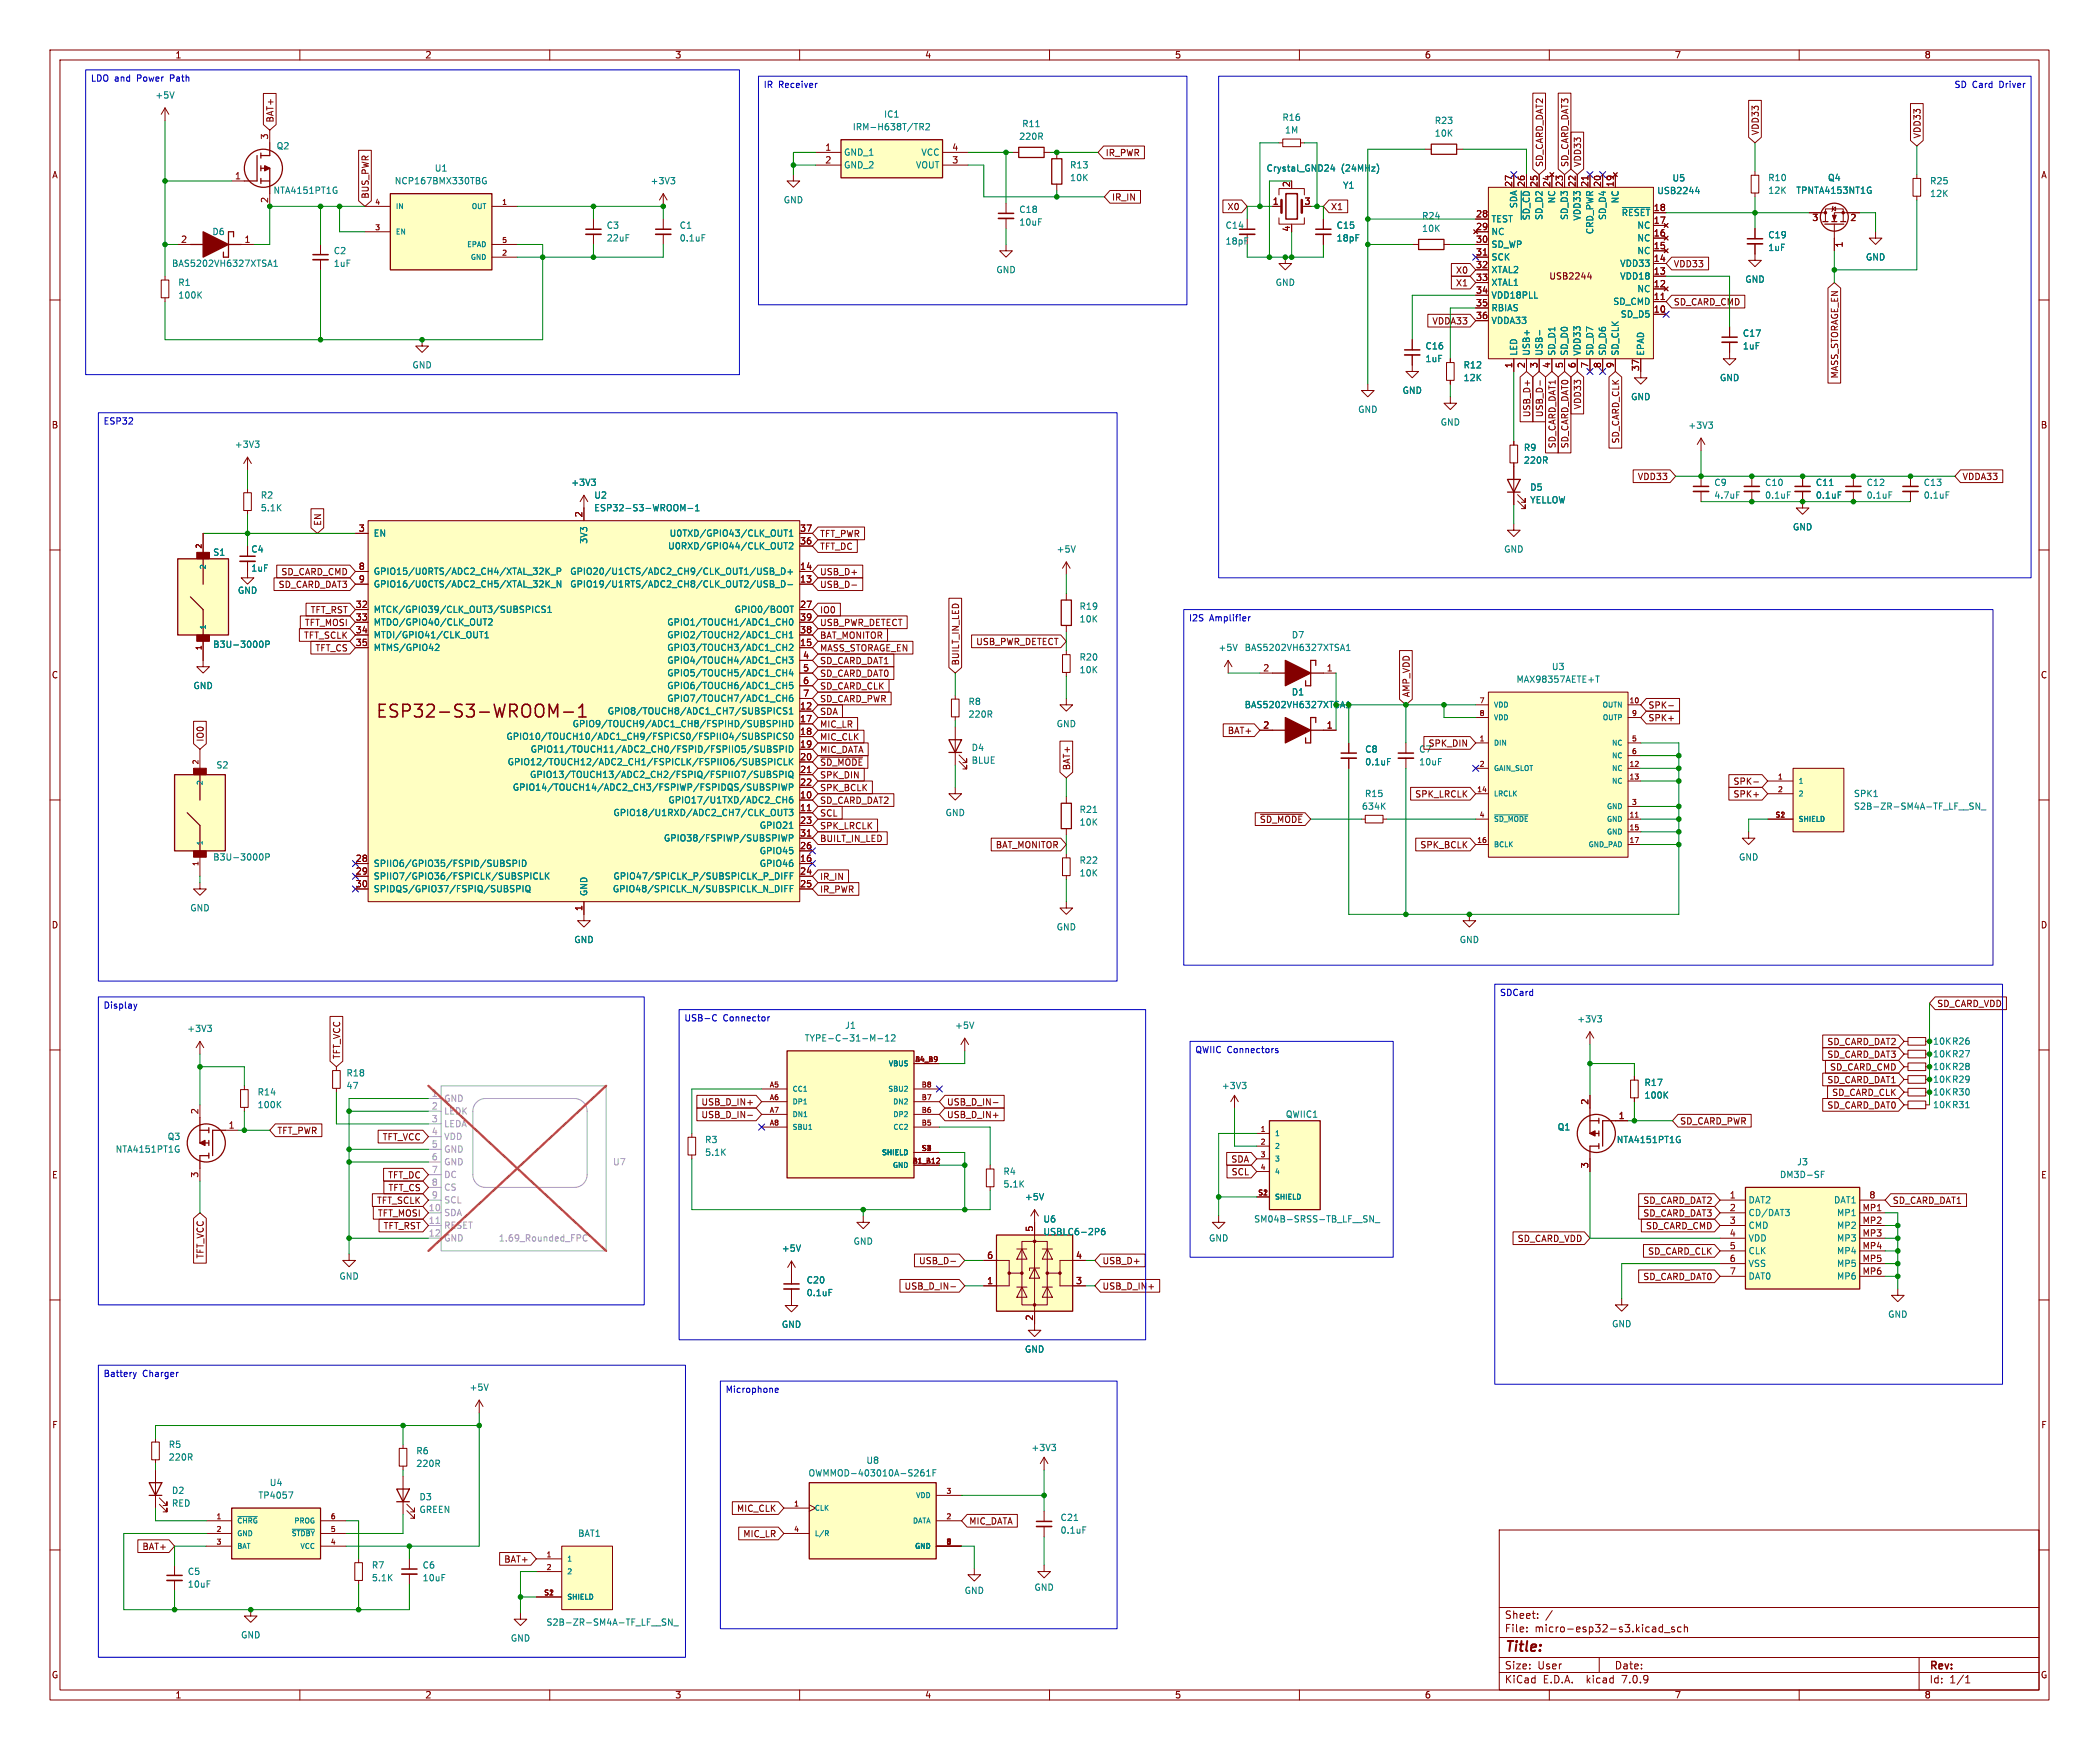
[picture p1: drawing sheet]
<svg xmlns="http://www.w3.org/2000/svg" width="420mm" height="350mm" viewBox="0 0 420 350" stroke-linecap="round" stroke-linejoin="round" font-family="sans-serif">
<defs><g id="words">
<text font-size="3.5" fill="#840000" x="75.1" y="144">ESP32-S3-WROOM-1</text>
<text font-size="2.8" fill="#840000" x="301" y="330.9">Title:</text>
<g font-size="2.1" fill="#840000">
<text x="301" y="324">Sheet:</text>
<text x="301" y="326.7">File:</text>
<text x="307.1" y="326.7">micro-esp32-s3.kicad_sch</text>
<text x="301" y="334.1">Size:</text>
<text x="307.6" y="334.1">User</text>
<text x="323" y="334.1">Date:</text>
<text x="386" y="334.3">Rev:</text>
<text x="301" y="336.9">KiCad</text>
<text x="308.7" y="336.9">E.D.A.</text>
<text x="317.6" y="336.9">kicad</text>
<text x="324.8" y="336.9">7.0.9</text>
<text x="386" y="336.9">Id:</text>
<text x="390.1" y="336.9">1/1</text>
</g>
<g font-size="1.8" fill="#840000">
<text x="35" y="11.9">1</text>
<text x="85" y="11.9">2</text>
<text x="135" y="11.9">3</text>
<text x="185" y="11.9">4</text>
<text x="235" y="11.9">5</text>
<text x="285" y="11.9">6</text>
<text x="335" y="11.9">7</text>
<text x="385" y="11.9">8</text>
<text x="53.7" y="28" transform="rotate(-90 53.7 28)">3</text>
<text x="54.9" y="24.6" transform="rotate(-90 54.9 24.6)">BAT+</text>
<text x="352.1" y="27.1" transform="rotate(-90 352.1 27.1)">VDD33</text>
<text x="384.5" y="27.8" transform="rotate(-90 384.5 27.8)">VDD33</text>
<text x="10.3" y="35.9">A</text>
<text x="46.9" y="35.9">1</text>
<text x="165" y="30.2">1</text>
<text x="165" y="32.8">2</text>
<text x="190.4" y="32.8">3</text>
<text x="190.4" y="30.2">4</text>
<text x="221.1" y="31.4">IR_PWR</text>
<text x="308.9" y="33.5" transform="rotate(-90 308.9 33.5)">SD_CARD_DAT2</text>
<text x="314" y="33.5" transform="rotate(-90 314 33.5)">SD_CARD_DAT3</text>
<text x="316.6" y="33.5" transform="rotate(-90 316.6 33.5)">VDD33</text>
<text x="408.3" y="35.9">A</text>
<text x="53.7" y="40.7" transform="rotate(-90 53.7 40.7)">2</text>
<text x="74" y="39.8" transform="rotate(-90 74 39.8)">BUS_PWR</text>
<text x="222.4" y="40.3">IR_IN</text>
<text x="254.6" y="41">1</text>
<text x="258.2" y="37.5" transform="rotate(-90 258.2 37.5)">2</text>
<text x="260.9" y="41">3</text>
<text x="302.6" y="37.5" transform="rotate(-90 302.6 37.5)">27</text>
<text x="305.2" y="37.5" transform="rotate(-90 305.2 37.5)">26</text>
<text x="307.7" y="37.5" transform="rotate(-90 307.7 37.5)">25</text>
<text x="310.3" y="37.5" transform="rotate(-90 310.3 37.5)">24</text>
<text x="312.8" y="37.5" transform="rotate(-90 312.8 37.5)">23</text>
<text x="315.3" y="37.5" transform="rotate(-90 315.3 37.5)">22</text>
<text x="317.9" y="37.5" transform="rotate(-90 317.9 37.5)">21</text>
<text x="320.4" y="37.5" transform="rotate(-90 320.4 37.5)">20</text>
<text x="323" y="37.5" transform="rotate(-90 323 37.5)">19</text>
<text x="245.5" y="42.2">X0</text>
<text x="258.2" y="46.4" transform="rotate(-90 258.2 46.4)">4</text>
<text x="266.2" y="42.2">X1</text>
<text x="295.2" y="43.6">28</text>
<text x="295.2" y="46.1">29</text>
<text x="330.8" y="47.4">16</text>
<text x="330.8" y="44.8">17</text>
<text x="330.8" y="42.3">18</text>
<text x="362.5" y="44.5">3</text>
<text x="370.1" y="44.5">2</text>
<text x="36.1" y="48.6">2</text>
<text x="48.8" y="48.6">1</text>
<text x="295.2" y="48.6">30</text>
<text x="295.2" y="51.2">31</text>
<text x="295.2" y="53.7">32</text>
<text x="330.8" y="52.5">14</text>
<text x="330.8" y="49.9">15</text>
<text x="334.8" y="53.7">VDD33</text>
<text x="369" y="49.6" transform="rotate(-90 369 49.6)">1</text>
<text x="291.2" y="54.9">X0</text>
<text x="291.2" y="57.5">X1</text>
<text x="295.2" y="56.3">33</text>
<text x="295.2" y="58.8">34</text>
<text x="309.9" y="56.1">USB2244</text>
<text x="330.8" y="57.5">12</text>
<text x="330.8" y="55">13</text>
<text x="286.5" y="65.1">VDDA33</text>
<text x="295.2" y="61.3">35</text>
<text x="295.2" y="63.9">36</text>
<text x="330.8" y="62.6">10</text>
<text x="330.8" y="60.1">11</text>
<text x="334.8" y="61.3">SD_CARD_CMD</text>
<text x="302.6" y="73.7" transform="rotate(-90 302.6 73.7)">1</text>
<text x="305.2" y="73.7" transform="rotate(-90 305.2 73.7)">2</text>
<text x="307.7" y="73.7" transform="rotate(-90 307.7 73.7)">3</text>
<text x="310.3" y="73.7" transform="rotate(-90 310.3 73.7)">4</text>
<text x="312.8" y="73.7" transform="rotate(-90 312.8 73.7)">5</text>
<text x="315.3" y="73.7" transform="rotate(-90 315.3 73.7)">6</text>
<text x="317.9" y="73.7" transform="rotate(-90 317.9 73.7)">7</text>
<text x="320.4" y="73.7" transform="rotate(-90 320.4 73.7)">8</text>
<text x="323" y="73.7" transform="rotate(-90 323 73.7)">9</text>
<text x="328" y="74.3" transform="rotate(-90 328 74.3)">37</text>
<text x="368" y="75.8" transform="rotate(-90 368 75.8)">MASS_STORAGE_EN</text>
<text x="306.4" y="83.5" transform="rotate(-90 306.4 83.5)">USB_D+</text>
<text x="308.9" y="83.5" transform="rotate(-90 308.9 83.5)">USB_D-</text>
<text x="316.6" y="82" transform="rotate(-90 316.6 82)">VDD33</text>
<text x="10.3" y="85.9">B</text>
<text x="311.5" y="89.8" transform="rotate(-90 311.5 89.8)">SD_CARD_DAT1</text>
<text x="314" y="89.8" transform="rotate(-90 314 89.8)">SD_CARD_DAT0</text>
<text x="324.2" y="88.8" transform="rotate(-90 324.2 88.8)">SD_CARD_CLK</text>
<text x="408.2" y="85.9">B</text>
<text x="327.6" y="96.2">VDD33</text>
<text x="392.6" y="96.2">VDDA33</text>
<text x="64.5" y="105.3" transform="rotate(-90 64.5 105.3)">EN</text>
<text x="71.7" y="106.4">3</text>
<text x="116.6" y="103.6" transform="rotate(-90 116.6 103.6)">2</text>
<text x="160" y="106.4">37</text>
<text x="164" y="107.6">TFT_PWR</text>
<text x="160" y="109">36</text>
<text x="164" y="110.2">TFT_DC</text>
<text x="55.6" y="117.8">SD_CARD_DAT3</text>
<text x="56.2" y="115.3">SD_CARD_CMD</text>
<text x="71.7" y="114">8</text>
<text x="71.7" y="116.6">9</text>
<text x="160" y="116.6">13</text>
<text x="160" y="114">14</text>
<text x="164" y="117.8">USB_D-</text>
<text x="164" y="115.3">USB_D+</text>
<text x="60.9" y="125.4">TFT_MOSI</text>
<text x="62" y="122.9">TFT_RST</text>
<text x="71.1" y="121.7">32</text>
<text x="71.1" y="124.2">33</text>
<text x="160" y="121.7">27</text>
<text x="160" y="124.2">39</text>
<text x="164" y="122.9">IO0</text>
<text x="164" y="125.4">USB_PWR_DETECT</text>
<text x="60.7" y="128">TFT_SCLK</text>
<text x="63" y="130.5">TFT_CS</text>
<text x="71.1" y="126.7">34</text>
<text x="71.1" y="129.3">35</text>
<text x="160" y="129.3">15</text>
<text x="160" y="126.7">38</text>
<text x="160.6" y="131.8">4</text>
<text x="164" y="130.5">MASS_STORAGE_EN</text>
<text x="164" y="128">BAT_MONITOR</text>
<text x="195.2" y="129.2">USB_PWR_DETECT</text>
<text x="10.3" y="135.9">C</text>
<text x="160.6" y="134.4">5</text>
<text x="160.6" y="136.9">6</text>
<text x="164" y="135.6">SD_CARD_DAT0</text>
<text x="164" y="133">SD_CARD_DAT1</text>
<text x="192.1" y="133.2" transform="rotate(-90 192.1 133.2)">BUILT_IN_LED</text>
<text x="252.7" y="134.4">2</text>
<text x="265.4" y="134.4">1</text>
<text x="408.2" y="135.9">C</text>
<text x="160" y="142">12</text>
<text x="160.6" y="139.4">7</text>
<text x="164" y="140.7">SD_CARD_PWR</text>
<text x="164" y="143.2">SDA</text>
<text x="164" y="138.1">SD_CARD_CLK</text>
<text x="282.3" y="139.5" transform="rotate(-90 282.3 139.5)">AMP_VDD</text>
<text x="329.7" y="141.9">SPK-</text>
<text x="41" y="148.4" transform="rotate(-90 41 148.4)">IO0</text>
<text x="160" y="144.5">17</text>
<text x="160" y="147.1">18</text>
<text x="160" y="149.6">19</text>
<text x="164" y="148.3">MIC_CLK</text>
<text x="164" y="145.7">MIC_LR</text>
<text x="245.6" y="147">BAT+</text>
<text x="252.7" y="145.8">2</text>
<text x="265.4" y="145.8">1</text>
<text x="285.7" y="149.5">SPK_DIN</text>
<text x="329.7" y="144.5">SPK+</text>
<text x="160" y="152.1">20</text>
<text x="160" y="154.7">21</text>
<text x="164" y="150.8">MIC_DATA</text>
<text x="164" y="153.4">~{SD_MODE}</text>
<text x="164" y="155.9">SPK_DIN</text>
<text x="214.3" y="154.1" transform="rotate(-90 214.3 154.1)">BAT+</text>
<text x="283.9" y="150.7">C7</text>
<text x="160" y="159.8">10</text>
<text x="160" y="157.2">22</text>
<text x="164" y="158.4">SPK_BCLK</text>
<text x="164" y="161">SD_CARD_DAT2</text>
<text x="283.1" y="159.7">SPK_LRCLK</text>
<text x="346.7" y="159.7">SPK+</text>
<text x="346.7" y="157.2">SPK-</text>
<text x="160" y="162.3">11</text>
<text x="160" y="164.8">23</text>
<text x="160" y="167.4">31</text>
<text x="164" y="166.1">SPK_LRCLK</text>
<text x="164" y="163.5">SCL</text>
<text x="252" y="164.8">~{SD_MODE}</text>
<text x="71.1" y="172.5">28</text>
<text x="160" y="172.5">16</text>
<text x="160" y="169.9">26</text>
<text x="164" y="168.6">BUILT_IN_LED</text>
<text x="199.1" y="169.9">BAT_MONITOR</text>
<text x="284.1" y="169.9">SPK_BCLK</text>
<text x="71.1" y="175">29</text>
<text x="71.1" y="177.5">30</text>
<text x="160" y="175">24</text>
<text x="160" y="177.5">25</text>
<text x="164" y="178.8">IR_PWR</text>
<text x="164" y="176.2">IR_IN</text>
<text x="10.3" y="185.9">D</text>
<text x="116.6" y="182.3" transform="rotate(-90 116.6 182.3)">1</text>
<text x="408.2" y="185.9">D</text>
<text x="387.5" y="201.6">SD_CARD_VDD</text>
<text x="365.5" y="209.2">SD_CARD_DAT2</text>
<text x="68.3" y="211.9" transform="rotate(-90 68.3 211.9)">TFT_VCC</text>
<text x="365.5" y="211.8">SD_CARD_DAT3</text>
<text x="366.1" y="214.3">SD_CARD_CMD</text>
<text x="140.2" y="221.3">USB_D_IN+</text>
<text x="189.4" y="221.3">USB_D_IN-</text>
<text x="317.9" y="221.1" transform="rotate(-90 317.9 221.1)">2</text>
<text x="365.5" y="216.9">SD_CARD_DAT1</text>
<text x="365.5" y="221.9">SD_CARD_DAT0</text>
<text x="366.5" y="219.4">SD_CARD_CLK</text>
<text x="39.8" y="223" transform="rotate(-90 39.8 223)">2</text>
<text x="45.6" y="225.8">1</text>
<text x="55.4" y="227">TFT_PWR</text>
<text x="140.2" y="223.8">USB_D_IN-</text>
<text x="189.4" y="223.8">USB_D_IN+</text>
<text x="323.8" y="223.9">1</text>
<text x="336.1" y="225.1">SD_CARD_PWR</text>
<text x="76.5" y="228.3">TFT_VCC</text>
<text x="246.3" y="232.7">SDA</text>
<text x="317.9" y="233.8" transform="rotate(-90 317.9 233.8)">3</text>
<text x="10.3" y="235.9">E</text>
<text x="39.8" y="235.7" transform="rotate(-90 39.8 235.7)">3</text>
<text x="77.6" y="235.9">TFT_DC</text>
<text x="77.6" y="238.4">TFT_CS</text>
<text x="246.3" y="235.3">SCL</text>
<text x="346" y="239.8">1</text>
<text x="373.9" y="239.8">8</text>
<text x="408.3" y="235.9">E</text>
<text x="75.3" y="241">TFT_SCLK</text>
<text x="75.5" y="243.5">TFT_MOSI</text>
<text x="328.7" y="241">SD_CARD_DAT2</text>
<text x="328.7" y="243.5">SD_CARD_DAT3</text>
<text x="346" y="242.3">2</text>
<text x="346" y="244.9">3</text>
<text x="372.6" y="242.3">MP1</text>
<text x="372.6" y="244.9">MP2</text>
<text x="378.6" y="241">SD_CARD_DAT1</text>
<text x="41" y="251.8" transform="rotate(-90 41 251.8)">TFT_VCC</text>
<text x="76.7" y="246.1">TFT_RST</text>
<text x="197.4" y="251.8">6</text>
<text x="206.8" y="246.5" transform="rotate(-90 206.8 246.5)">5</text>
<text x="215.2" y="251.8">4</text>
<text x="303.6" y="248.6">SD_CARD_VDD</text>
<text x="329.2" y="246.1">SD_CARD_CMD</text>
<text x="329.7" y="251.1">SD_CARD_CLK</text>
<text x="346" y="247.4">4</text>
<text x="346" y="249.9">5</text>
<text x="372.6" y="247.4">MP3</text>
<text x="372.6" y="249.9">MP4</text>
<text x="183.8" y="253">USB_D-</text>
<text x="197.4" y="256.9">1</text>
<text x="215.2" y="256.9">3</text>
<text x="220.5" y="253">USB_D+</text>
<text x="328.7" y="256.2">SD_CARD_DAT0</text>
<text x="346" y="252.5">6</text>
<text x="346" y="255">7</text>
<text x="372.6" y="252.5">MP5</text>
<text x="372.6" y="255">MP6</text>
<text x="180.9" y="258.1">USB_D_IN-</text>
<text x="220.5" y="258.1">USB_D_IN+</text>
<text x="206.8" y="264.2" transform="rotate(-90 206.8 264.2)">2</text>
<text x="10.3" y="285.9">F</text>
<text x="408.3" y="285.9">F</text>
<text x="147.4" y="302.6">MIC_CLK</text>
<text x="193.8" y="305.1">MIC_DATA</text>
<text x="28.4" y="310.2">BAT+</text>
<text x="148.6" y="307.7">MIC_LR</text>
<text x="100.8" y="312.7">BAT+</text>
<text x="10.3" y="335.9">G</text>
<text x="408.2" y="335.9">G</text>
<text x="35" y="339.9">1</text>
<text x="85" y="339.9">2</text>
<text x="135" y="339.9">3</text>
<text x="185" y="339.9">4</text>
<text x="235" y="339.9">5</text>
<text x="285" y="339.9">6</text>
<text x="335" y="339.9">7</text>
<text x="385" y="339.9">8</text>
</g>
<g font-size="1.8" fill="#0000c2">
<text x="18.1" y="16.6">LDO and</text>
<text x="27.5" y="16.6">Power</text>
<text x="34.3" y="16.6">Path</text>
<text x="152.7" y="17.9">IR</text>
<text x="155.8" y="17.9">Receiver</text>
<text x="391" y="17.9">SD Card</text>
<text x="400.1" y="17.9">Driver</text>
<text x="20.6" y="85.2">ESP32</text>
<text x="237.8" y="124.6">I2S</text>
<text x="242" y="124.6">Amplifier</text>
<text x="20.6" y="202.1">Display</text>
<text x="300" y="199.5">SDCard</text>
<text x="136.8" y="204.6">USB-C</text>
<text x="144.7" y="204.6">Connector</text>
<text x="239.1" y="211">QWIIC Connectors</text>
<text x="20.6" y="275.7">Battery</text>
<text x="28.5" y="275.7">Charger</text>
<text x="145.1" y="278.9">Microphone</text>
</g>
<g font-size="1.8" fill="#008484">
<text x="31" y="19.9">+5V</text>
<text x="176.8" y="23.7">IC1</text>
<text x="170.5" y="26.3">IRM-H638T/TR2</text>
<text x="203.8" y="28.2">220R</text>
<text x="204.4" y="25.6">R11</text>
<text x="256.5" y="24.4">R16</text>
<text x="257" y="26.9">1M</text>
<text x="287" y="25">R23</text>
<text x="287" y="27.5">10K</text>
<text x="55.3" y="30.1">Q2</text>
<text x="86.9" y="34.5">U1</text>
<text x="168.8" y="31.3">GND_1</text>
<text x="168.8" y="33.9">GND_2</text>
<text x="183.2" y="33.9">VOUT</text>
<text x="184.3" y="31.3">VCC</text>
<text x="214" y="33.9">R13</text>
<text x="253.3" y="34.5">Crystal_GND24</text>
<text x="268.3" y="34.5">(24MHz)</text>
<text x="54.6" y="39">NTA4151PT1G</text>
<text x="78.9" y="37.1">NCP167BMX330TBG</text>
<text x="130.1" y="37.1">+3V3</text>
<text x="156.7" y="40.9">GND</text>
<text x="214" y="36.4">10K</text>
<text x="268.6" y="37.9">Y1</text>
<text x="303.8" y="41.7" transform="rotate(-90 303.8 41.7)">SDA</text>
<text x="311.4" y="40.8" transform="rotate(-90 311.4 40.8)">NC</text>
<text x="324.1" y="40.8" transform="rotate(-90 324.1 40.8)">NC</text>
<text x="331.5" y="39">USB2244</text>
<text x="334.5" y="36.5">U5</text>
<text x="353.7" y="36.4">R10</text>
<text x="353.7" y="39">12K</text>
<text x="359.3" y="39">TPNTA4153NT1G</text>
<text x="365.7" y="36.4">Q4</text>
<text x="386.1" y="37.1">R25</text>
<text x="386.1" y="39.6">12K</text>
<text x="42.4" y="47.2">D6</text>
<text x="121.3" y="46">C3</text>
<text x="135.9" y="46">C1</text>
<text x="203.8" y="42.8">C18</text>
<text x="203.8" y="45.3">10uF</text>
<text x="245.1" y="45.9">C14</text>
<text x="267.3" y="46">C15</text>
<text x="284.4" y="44">R24</text>
<text x="284.4" y="46.6">10K</text>
<text x="298.3" y="44.7">TEST</text>
<text x="298.3" y="47.2">NC</text>
<text x="306.3" y="44.2" transform="rotate(-90 306.3 44.2)">~{SD_CD}</text>
<text x="308.8" y="44.1" transform="rotate(-90 308.8 44.1)">SD_D2</text>
<text x="313.9" y="44.1" transform="rotate(-90 313.9 44.1)">SD_D3</text>
<text x="316.5" y="44.2" transform="rotate(-90 316.5 44.2)">VDD33</text>
<text x="319" y="46.9" transform="rotate(-90 319 46.9)">CRD_PWR</text>
<text x="321.5" y="44.1" transform="rotate(-90 321.5 44.1)">SD_D4</text>
<text x="324.4" y="43.4">~{RESET}</text>
<text x="327.5" y="45.9">NC</text>
<text x="353.7" y="47.9">C19</text>
<text x="34.3" y="53.6">BAS5202VH6327XTSA1</text>
<text x="66.7" y="51">C2</text>
<text x="66.7" y="53.6">1uF</text>
<text x="121.3" y="48.5">22uF</text>
<text x="135.9" y="48.5">0.1uF</text>
<text x="245.1" y="49.1">18pF</text>
<text x="267.3" y="48.5">18pF</text>
<text x="298.3" y="49.8">SD_WP</text>
<text x="298.3" y="52.3">SCK</text>
<text x="324.1" y="53.6">VDD33</text>
<text x="327.5" y="51">NC</text>
<text x="327.5" y="48.5">NC</text>
<text x="353.7" y="50.4">1uF</text>
<text x="373.2" y="52.3">GND</text>
<text x="35.6" y="57.4">R1</text>
<text x="35.6" y="59.9">100K</text>
<text x="199.3" y="54.8">GND</text>
<text x="255.1" y="57.4">GND</text>
<text x="298.3" y="54.8">XTAL2</text>
<text x="298.3" y="57.4">XTAL1</text>
<text x="298.3" y="59.9">VDD18PLL</text>
<text x="324.1" y="56.1">VDD18</text>
<text x="327.5" y="58.6">NC</text>
<text x="349.1" y="56.7">GND</text>
<text x="298.3" y="62.5">RBIAS</text>
<text x="298.3" y="65">VDDA33</text>
<text x="322.7" y="61.2">SD_CMD</text>
<text x="324.2" y="63.7">SD_D5</text>
<text x="285.1" y="70.1">C16</text>
<text x="303.8" y="71.2" transform="rotate(-90 303.8 71.2)">LED</text>
<text x="306.3" y="71.2" transform="rotate(-90 306.3 71.2)">USB+</text>
<text x="308.8" y="71.2" transform="rotate(-90 308.8 71.2)">USB-</text>
<text x="311.4" y="71.2" transform="rotate(-90 311.4 71.2)">SD_D1</text>
<text x="313.9" y="71.2" transform="rotate(-90 313.9 71.2)">SD_D0</text>
<text x="316.5" y="71.2" transform="rotate(-90 316.5 71.2)">VDD33</text>
<text x="319" y="71.2" transform="rotate(-90 319 71.2)">SD_D7</text>
<text x="321.5" y="71.2" transform="rotate(-90 321.5 71.2)">SD_D6</text>
<text x="324.1" y="71.2" transform="rotate(-90 324.1 71.2)">SD_CLK</text>
<text x="329.2" y="71.2" transform="rotate(-90 329.2 71.2)">EPAD</text>
<text x="348.6" y="67.5">C17</text>
<text x="348.6" y="70.1">1uF</text>
<text x="82.4" y="73.9">GND</text>
<text x="285.1" y="72.6">1uF</text>
<text x="292.7" y="73.9">R12</text>
<text x="292.7" y="76.4">12K</text>
<text x="344" y="76.4">GND</text>
<text x="271.6" y="82.8">GND</text>
<text x="280.5" y="79">GND</text>
<text x="326.3" y="80.2">GND</text>
<text x="46.9" y="89.8">+3V3</text>
<text x="288.2" y="85.3">GND</text>
<text x="337.7" y="86">+3V3</text>
<text x="304.8" y="90.4">R9</text>
<text x="304.8" y="92.9">220R</text>
<text x="52.1" y="99.9">R2</text>
<text x="114.2" y="97.4">+3V3</text>
<text x="118.8" y="99.9">U2</text>
<text x="306.1" y="98.3">D5</text>
<text x="306.1" y="100.9">YELLOW</text>
<text x="342.9" y="97.4">C9</text>
<text x="342.9" y="99.9">4.7uF</text>
<text x="353.1" y="97.4">C10</text>
<text x="353.1" y="99.9">0.1uF</text>
<text x="363.2" y="97.4">C11</text>
<text x="363.2" y="99.9">0.1uF</text>
<text x="373.4" y="97.4">C12</text>
<text x="373.4" y="99.9">0.1uF</text>
<text x="384.8" y="97.4">C13</text>
<text x="384.8" y="99.9">0.1uF</text>
<text x="52.1" y="102.5">5.1K</text>
<text x="74.7" y="107.5">EN</text>
<text x="118.8" y="102.5">ESP32-S3-WROOM-1</text>
<text x="133.9" y="107.5">U0TXD/GPIO43/CLK_OUT1</text>
<text x="358.6" y="106.3">GND</text>
<text x="42.6" y="111.4">S1</text>
<text x="50.2" y="110.7">C4</text>
<text x="117.7" y="108.9" transform="rotate(-90 117.7 108.9)">3V3</text>
<text x="133.6" y="110.1">U0RXD/GPIO44/CLK_OUT2</text>
<text x="211.3" y="110.7">+5V</text>
<text x="300.9" y="110.7">GND</text>
<text x="47.5" y="119">GND</text>
<text x="50.2" y="114.5">1uF</text>
<text x="74.7" y="115.2">GPIO15/U0RTS/ADC2_CH4/XTAL_32K_P</text>
<text x="74.7" y="117.7">GPIO16/U0CTS/ADC2_CH5/XTAL_32K_N</text>
<text x="114" y="117.7">GPIO19/U1RTS/ADC2_CH8/CLK_OUT2/USB_D-</text>
<text x="114" y="115.2">GPIO20/U1CTS/ADC2_CH9/CLK_OUT1/USB_D+</text>
<text x="74.7" y="122.8">MTCK/GPIO39/CLK_OUT3/SUBSPICS1</text>
<text x="74.7" y="125.3">MTDO/GPIO40/CLK_OUT2</text>
<text x="133.4" y="125.3">GPIO1/TOUCH1/ADC1_CH0</text>
<text x="146.9" y="122.8">GPIO0/BOOT</text>
<text x="215.9" y="122.1">R19</text>
<text x="215.9" y="124.7">10K</text>
<text x="42.6" y="129.8">B3U-3000P</text>
<text x="74.7" y="127.9">MTDI/GPIO41/CLK_OUT1</text>
<text x="74.7" y="130.4">MTMS/GPIO42</text>
<text x="133.4" y="130.4">GPIO3/TOUCH3/ADC1_CH2</text>
<text x="133.4" y="127.9">GPIO2/TOUCH2/ADC1_CH1</text>
<text x="243.7" y="130.4">+5V</text>
<text x="248.9" y="130.4">BAS5202VH6327XTSA1</text>
<text x="258.4" y="127.9">D7</text>
<text x="133.4" y="132.9">GPIO4/TOUCH4/ADC1_CH3</text>
<text x="133.4" y="135.5">GPIO5/TOUCH5/ADC1_CH4</text>
<text x="215.9" y="132.3">R20</text>
<text x="215.9" y="134.8">10K</text>
<text x="303.3" y="136.8">MAX98357AETE+T</text>
<text x="310.4" y="134.2">U3</text>
<text x="38.6" y="138">GND</text>
<text x="121.5" y="143.1">GPIO8/TOUCH8/ADC1_CH7/SUBSPICS1</text>
<text x="133.4" y="138">GPIO6/TOUCH6/ADC1_CH5</text>
<text x="133.4" y="140.6">GPIO7/TOUCH7/ADC1_CH6</text>
<text x="193.7" y="141.2">R8</text>
<text x="193.7" y="143.7">220R</text>
<text x="258.4" y="139.3">D1</text>
<text x="101.2" y="148.2">GPIO10/TOUCH10/ADC1_CH9/FSPICS0/FSPIIO4/SUBSPICS0</text>
<text x="114.5" y="145.6">GPIO9/TOUCH9/ADC1_CH8/FSPIHD/SUBSPIHD</text>
<text x="211.3" y="145.6">GND</text>
<text x="43.2" y="153.9">S2</text>
<text x="101.5" y="153.3">GPIO12/TOUCH12/ADC2_CH1/FSPICLK/FSPIIO6/SUBSPICLK</text>
<text x="105.9" y="155.8">GPIO13/TOUCH13/ADC2_CH2/FSPIQ/FSPIIO7/SUBSPIQ</text>
<text x="106.1" y="150.7">GPIO11/TOUCH11/ADC2_CH0/FSPID/FSPIIO5/SUBSPID</text>
<text x="194.3" y="150.4">D4</text>
<text x="194.3" y="152.9">BLUE</text>
<text x="273.1" y="150.7">C8</text>
<text x="273.1" y="153.3">0.1uF</text>
<text x="283.9" y="153.3">10uF</text>
<text x="102.5" y="158.3">GPIO14/TOUCH14/ADC2_CH3/FSPIWP/FSPIDQS/SUBSPIWP</text>
<text x="133.6" y="160.9">GPIO17/U1TXD/ADC2_CH6</text>
<text x="273" y="159.6">R15</text>
<text x="370.9" y="159.6">SPK1</text>
<text x="122.6" y="163.4">GPIO18/U1RXD/ADC2_CH7/CLK_OUT3</text>
<text x="151.9" y="166">GPIO21</text>
<text x="189.1" y="163.4">GND</text>
<text x="215.9" y="162.8">R21</text>
<text x="215.9" y="165.3">10K</text>
<text x="272.4" y="162.2">634K</text>
<text x="370.9" y="162.2">S2B-ZR-SM4A-TF_LF__SN_</text>
<text x="42.6" y="172.3">B3U-3000P</text>
<text x="74.7" y="173.6">SPIIO6/GPIO35/FSPID/SUBSPID</text>
<text x="132.7" y="168.5">GPIO38/FSPIWP/SUBSPIWP</text>
<text x="151.9" y="173.6">GPIO46</text>
<text x="151.9" y="171">GPIO45</text>
<text x="215.9" y="172.9">R22</text>
<text x="347.8" y="172.3">GND</text>
<text x="74.7" y="176.1">SPIIO7/GPIO36/FSPICLK/SUBSPICLK</text>
<text x="74.7" y="178.7">SPIDQS/GPIO37/FSPIQ/SUBSPIQ</text>
<text x="117.7" y="179.3" transform="rotate(-90 117.7 179.3)">GND</text>
<text x="122.5" y="178.7">GPIO48/SPICLK_N/SUBSPICLK_N_DIFF</text>
<text x="122.6" y="176.1">GPIO47/SPICLK_P/SUBSPICLK_P_DIFF</text>
<text x="215.9" y="175.5">10K</text>
<text x="38" y="182.5">GND</text>
<text x="114.8" y="188.8">GND</text>
<text x="211.3" y="186.3">GND</text>
<text x="292" y="188.8">GND</text>
<text x="37.4" y="206.6">+3V3</text>
<text x="160.9" y="208.5">TYPE-C-31-M-12</text>
<text x="169" y="206">J1</text>
<text x="191" y="206">+5V</text>
<text x="315.5" y="204.7">+3V3</text>
<text x="386.7" y="209.1">10K R26</text>
<text x="69.2" y="215.5">R18</text>
<text x="386.7" y="211.7">10K R27</text>
<text x="386.7" y="214.2">10K R28</text>
<text x="51.4" y="221.8">100K</text>
<text x="51.4" y="219.3">R14</text>
<text x="69.2" y="218">47</text>
<text x="244.4" y="218">+3V3</text>
<text x="328.9" y="217.4">R17</text>
<text x="328.9" y="219.9">100K</text>
<text x="386.7" y="216.8">10K R29</text>
<text x="386.7" y="221.8">10K R31</text>
<text x="386.7" y="219.3">10K R30</text>
<text x="257.2" y="223.7">QWIIC1</text>
<text x="311.6" y="226.3">Q1</text>
<text x="23" y="230.7">NTA4151PT1G</text>
<text x="33.4" y="228.2">Q3</text>
<text x="141" y="228.8">R3</text>
<text x="141" y="231.4">5.1K</text>
<text x="323.4" y="228.8">NTA4151PT1G</text>
<text x="359.5" y="233.3">J3</text>
<text x="200.7" y="235.2">R4</text>
<text x="200.7" y="237.7">5.1K</text>
<text x="356" y="235.8">DM3D-SF</text>
<text x="205" y="240.3">+5V</text>
<text x="208.7" y="244.7">U6</text>
<text x="250.8" y="244.7">SM04B-SRSS-TB_LF__SN_</text>
<text x="349.8" y="240.9">DAT2</text>
<text x="349.8" y="243.4">CD/DAT3</text>
<text x="349.8" y="246">CMD</text>
<text x="366.9" y="240.9">DAT1</text>
<text x="367.5" y="243.4">MP1</text>
<text x="367.5" y="246">MP2</text>
<text x="156.3" y="250.5">+5V</text>
<text x="170.7" y="249.1">GND</text>
<text x="208.7" y="247.2">USBLC6-2P6</text>
<text x="241.8" y="248.5">GND</text>
<text x="349.8" y="248.5">VDD</text>
<text x="349.8" y="251.1">CLK</text>
<text x="367.5" y="248.5">MP3</text>
<text x="367.5" y="251.1">MP4</text>
<text x="67.8" y="256.1">GND</text>
<text x="161.3" y="256.9">C20</text>
<text x="349.8" y="253.6">VSS</text>
<text x="349.8" y="256.1">DAT0</text>
<text x="367.5" y="253.6">MP5</text>
<text x="367.5" y="256.1">MP6</text>
<text x="161.3" y="259.4">0.1uF</text>
<text x="377.7" y="263.8">GND</text>
<text x="156.3" y="265.8">GND</text>
<text x="322.4" y="265.7">GND</text>
<text x="205" y="270.7">GND</text>
<text x="93.8" y="278.4">+5V</text>
<text x="33.7" y="289.8">R5</text>
<text x="33.7" y="292.3">220R</text>
<text x="83.2" y="291.1">R6</text>
<text x="83.2" y="293.6">220R</text>
<text x="173.3" y="293">U8</text>
<text x="206.3" y="290.4">+3V3</text>
<text x="34.3" y="299">D2</text>
<text x="51.6" y="299.9">TP4057</text>
<text x="53.9" y="297.4">U4</text>
<text x="161.7" y="295.5">OWMMOD-403010A-S261F</text>
<text x="34.3" y="301.5">RED</text>
<text x="83.8" y="300.3">D3</text>
<text x="83.8" y="302.8">GREEN</text>
<text x="212.1" y="304.4">C21</text>
<text x="115.6" y="307.6">BAT1</text>
<text x="212.1" y="306.9">0.1uF</text>
<text x="37.5" y="315.2">C5</text>
<text x="37.5" y="317.7">10uF</text>
<text x="74.3" y="313.9">R7</text>
<text x="74.3" y="316.5">5.1K</text>
<text x="84.5" y="313.9">C6</text>
<text x="84.5" y="316.5">10uF</text>
<text x="192.9" y="319">GND</text>
<text x="206.9" y="318.4">GND</text>
<text x="48.1" y="327.9">GND</text>
<text x="102.1" y="328.5">GND</text>
<text x="109.2" y="325.3">S2B-ZR-SM4A-TF_LF__SN_</text>
</g>
<text font-size="1.8" fill="#008400" x="248.9" y="141.8">BAS5202VH6327XTSA1</text>
<g font-size="1.8" fill="#a1a1a1">
<text x="86.3" y="222">2</text>
<text x="86.3" y="219.5">1</text>
<text x="88.8" y="220.6">GND</text>
<text x="86.3" y="224.5">3</text>
<text x="86.3" y="227.1">4</text>
<text x="88.8" y="223.1">LEDK</text>
<text x="88.8" y="225.7">LEDA</text>
<text x="86.3" y="229.6">5</text>
<text x="86.3" y="232.2">6</text>
<text x="88.8" y="228.2">VDD</text>
<text x="88.8" y="230.7">GND</text>
<text x="88.8" y="233.3">GND</text>
<text x="122.6" y="233.3">U7</text>
<text x="86.3" y="234.7">7</text>
<text x="86.3" y="237.2">8</text>
<text x="86.3" y="239.8">9</text>
<text x="88.8" y="235.8">DC</text>
<text x="88.8" y="238.4">CS</text>
<text x="85.7" y="242.3">10</text>
<text x="85.7" y="244.9">11</text>
<text x="88.8" y="243.4">SDA</text>
<text x="88.8" y="246">RESET</text>
<text x="88.8" y="240.9">SCL</text>
<text x="85.7" y="247.4">12</text>
<text x="88.8" y="248.5">GND</text>
<text x="99.7" y="248.5">1.69_Rounded_FPC</text>
</g>
<g font-size="1.4" fill="#840000">
<text x="75" y="41">4</text>
<text x="100.4" y="41">1</text>
<text x="75" y="46.1">3</text>
<text x="100.4" y="51.2">2</text>
<text x="100.4" y="48.6">5</text>
<text x="40.4" y="109.8" transform="rotate(-90 40.4 109.8)">2</text>
<text x="40.4" y="130.2" transform="rotate(-90 40.4 130.2)">1</text>
<text x="295.9" y="140.7">7</text>
<text x="295.9" y="143.3">8</text>
<text x="325.9" y="140.7">10</text>
<text x="326.4" y="143.3">9</text>
<text x="295.9" y="148.3">1</text>
<text x="326.4" y="148.3">5</text>
<text x="39.8" y="153" transform="rotate(-90 39.8 153)">2</text>
<text x="295.9" y="153.4">2</text>
<text x="325.9" y="153.4">12</text>
<text x="325.9" y="156">13</text>
<text x="326.4" y="150.9">6</text>
<text x="355.6" y="156">1</text>
<text x="295.5" y="158.5">14</text>
<text x="326.4" y="161">3</text>
<text x="355.6" y="158.5">2</text>
<text x="295.9" y="163.6">4</text>
<text x="325.9" y="163.6">11</text>
<text x="325.9" y="166.1">15</text>
<text x="355.1" y="163.6">S1</text>
<text x="356.1" y="163.6">2</text>
<text x="39.8" y="173.3" transform="rotate(-90 39.8 173.3)">1</text>
<text x="295.5" y="168.7">16</text>
<text x="325.9" y="168.7">17</text>
<text x="183" y="212.5">B4_A9</text>
<text x="153.9" y="217.6">A5</text>
<text x="153.9" y="220.1">A6</text>
<text x="184.3" y="220.1">B7</text>
<text x="184.3" y="217.6">B8</text>
<text x="153.9" y="222.6">A7</text>
<text x="153.9" y="225.2">A8</text>
<text x="184.3" y="225.2">B5</text>
<text x="184.3" y="222.6">B6</text>
<text x="252.1" y="226.4">1</text>
<text x="182.5" y="232.8">B1_A12</text>
<text x="184.3" y="230.3">S1</text>
<text x="185.3" y="230.3">2</text>
<text x="252.1" y="229">2</text>
<text x="252.1" y="231.5">3</text>
<text x="251.6" y="239.1">S1</text>
<text x="252.1" y="234.1">4</text>
<text x="252.6" y="239.1">2</text>
<text x="189.3" y="298.8">3</text>
<text x="43.2" y="303.9">1</text>
<text x="66.1" y="303.9">6</text>
<text x="158.8" y="301.4">1</text>
<text x="189.3" y="303.9">2</text>
<text x="43.2" y="306.5">2</text>
<text x="43.2" y="309">3</text>
<text x="66.1" y="309">4</text>
<text x="66.1" y="306.5">5</text>
<text x="109.2" y="311.5">1</text>
<text x="158.8" y="306.5">4</text>
<text x="189.3" y="309">7</text>
<text x="109.2" y="314.1">2</text>
<text x="108.8" y="319.2">S1</text>
<text x="109.7" y="319.2">2</text>
</g>
<g font-size="1.4" fill="#008484">
<text x="79.1" y="47.1">EN</text>
<text x="79.1" y="42">IN</text>
<text x="94.3" y="42">OUT</text>
<text x="93.3" y="49.6">EPAD</text>
<text x="94.1" y="52.2">GND</text>
<text x="41.4" y="114" transform="rotate(-90 41.4 114)">2</text>
<text x="41.4" y="126" transform="rotate(-90 41.4 126)">1</text>
<text x="298.8" y="141.7">VDD</text>
<text x="320.5" y="141.7">OUTN</text>
<text x="298.8" y="149.3">DIN</text>
<text x="298.8" y="144.2">VDD</text>
<text x="320.6" y="144.2">OUTP</text>
<text x="322.4" y="149.3">NC</text>
<text x="298.8" y="154.4">GAIN_SLOT</text>
<text x="322.4" y="154.4">NC</text>
<text x="322.4" y="151.9">NC</text>
<text x="40.7" y="157.2" transform="rotate(-90 40.7 157.2)">2</text>
<text x="298.8" y="159.5">LRCLK</text>
<text x="322.4" y="156.9">NC</text>
<text x="359.8" y="156.9">1</text>
<text x="359.8" y="159.5">2</text>
<text x="298.8" y="164.6">~{SD_MODE}</text>
<text x="321.4" y="164.6">GND</text>
<text x="321.4" y="167.1">GND</text>
<text x="321.4" y="162">GND</text>
<text x="359.8" y="164.6">SHIELD</text>
<text x="40.7" y="169.2" transform="rotate(-90 40.7 169.2)">1</text>
<text x="298.8" y="169.6">BCLK</text>
<text x="317.7" y="169.6">GND_PAD</text>
<text x="177.7" y="213.5">VBUS</text>
<text x="158.5" y="218.5">CC1</text>
<text x="158.5" y="221.1">DP1</text>
<text x="177.6" y="218.5">SBU2</text>
<text x="178.6" y="221.1">DN2</text>
<text x="158.5" y="223.6">DN1</text>
<text x="158.5" y="226.2">SBU1</text>
<text x="178.6" y="226.2">CC2</text>
<text x="178.6" y="223.6">DP2</text>
<text x="255" y="227.4">1</text>
<text x="176.3" y="231.2">SHIELD</text>
<text x="178.5" y="233.8">GND</text>
<text x="255" y="230">2</text>
<text x="255" y="232.5">3</text>
<text x="255" y="235.1">4</text>
<text x="255" y="240.1">SHIELD</text>
<text x="183.2" y="299.8">VDD</text>
<text x="47.4" y="304.9">~{CHRG}</text>
<text x="58.8" y="304.9">PROG</text>
<text x="162.9" y="302.4">CLK</text>
<text x="182.5" y="304.9">DATA</text>
<text x="47.4" y="307.4">GND</text>
<text x="47.4" y="310">BAT</text>
<text x="58.2" y="307.4">~{STDBY}</text>
<text x="60" y="310">VCC</text>
<text x="162.9" y="307.4">L/R</text>
<text x="183" y="310">GND</text>
<text x="113.4" y="312.5">1</text>
<text x="113.4" y="315.1">2</text>
<text x="113.4" y="320.1">SHIELD</text>
</g>
</g></defs>
<path d="M0 0h420v350h-420z" fill="#fff" stroke="#fff" stroke-width=".2"/>
<g fill="none" stroke="#840000" stroke-width=".2">
<path d="M10 10h400v330h-400zM12 12h396v326h-396zM52.7 18.7h2.5v6.2l-1.2 1.1-1.3-1.1zM60 10v2M110 10v2M160 10v2M210 10v2M260 10v2M306.7 18.6h2.5v15.2l-1.2 1.1-1.3-1.1zM310 10v2M311.8 18.6h2.5v15.2l-1.2 1.1-1.3-1.1zM360 10v2"/>
<path d="M33 21.6v2.5M33 21.6l-.7 1.3M33 21.6l.8 1.3M46.4 36.2h2.5M54 26v2.6M54 38.7v2.6M71.8 30.1h2.5v10.1l-1.3 1.1-1.2-1.1zM132.7 38.7l-.7 1.3M132.7 38.7v2.6M132.7 38.7l.8 1.3M158.7 34.9v1.3h1.3l-1.3 1.3-1.2-1.3h1.2M163.2 30.5h5.1"/>
<path d="M163.2 33h5.1M188.6 30.5h5.1M188.6 33h5.1M202.6 30.5h1.2M208.9 30.5h1.3M211.5 30.5v1.2M211.5 36.8v1.3M220.8 29.2h8.2v2.5h-8.2l-1.1-1.2zM222.1 38.1h6.1v2.5h-6.1l-1.1-1.2zM255.9 39v-1.3h5.1v1.3M255.9 28.6h.8M256.7 27.8h3.5v1.5h-3.5z"/>
<path d="M260.2 28.6h.8M285.1 29.8h1.3M291.5 29.8h1.2M297.8 37.5h33v34.3h-33zM302.9 34.9v2.6M305.4 34.9v2.6M308 34.9v2.6M310.1 34.5l.8 .8M310.5 34.9v2.6M310.9 34.5l-.8 .8M313.1 34.9v2.6M314.3 26.4h2.6v7.4l-1.3 1.1-1.3-1.1z"/>
<path d="M315.6 34.9v2.6M317.7 35.2v.8M318.1 34.9v2.6M320.7 34.9v2.6M322.8 34.5l.8 .8M323.2 34.9v2.6M323.6 34.5l-.8 .8M349.9 20.1h2.5v7.4l-1.2 1.1-1.3-1.1zM350.4 35.1h1.5v3.5h-1.5zM351.2 34.3v.8M351.2 38.6v.8M382.3 20.7h2.5v7.4l-1.3 1.1-1.2-1.1z"/>
<path d="M382.8 35.7h1.5v3.5h-1.5zM383.5 34.9v.8M383.5 39.2v.8M10 60h2M32.3 56h1.5v3.6h-1.5zM33 55.2v.8M33 59.6v.7M35.6 48.9h2.5M48.3 48.9h2.5M64.1 48.9v2M64.1 51.9v2.1M73 46.4h5.1"/>
<path d="M73 41.3h5.1M98.4 48.9h5.1M98.4 51.4h5.1M98.4 41.3h5.1M118.7 43.8v2M118.7 46.9v2M132.7 43.8v2M132.7 46.9v2M201.3 48.9v1.3h1.3l-1.3 1.2-1.3-1.2h1.3M201.3 40.6v2.1M201.3 43.7v2M244.7 40h3.7l1.2 1.3-1.2 1.2h-3.7z"/>
<path d="M249.6 43.8v2M249.6 46.9v2M254.6 41.3h1.8M255.9 43.6v1.2h5.1v-1.2M257.2 51.4v1.3h1.2l-1.2 1.3-1.3-1.3h1.3M258.4 44.8v.3M264.8 43.8v2M264.8 46.9v2M265.9 40h3.8v2.5h-3.8l-1.1-1.2zM282.6 48.9h1.2M288.9 48.9h1.3M290.4 52.7h3.8l1.1 1.3-1.1 1.2h-3.8z"/>
<path d="M290.4 55.2h3.8l1.1 1.3-1.1 1.3h-3.8zM295.3 48.9h2.5M295.3 43.8h2.5M295.3 46.4h2.5M295.3 51.4h2.5M295.3 54h2.5M295.3 56.5h2.5M295.3 59.1h2.5M296.8 51h.7M317.7 55.4h.8M318.3 55v.8M330.8 42.5h2.6"/>
<path d="M330.8 57.8h2.6M330.8 55.2h2.6M330.8 52.7h2.6M330.8 50.2h2.6M330.8 47.6h2.6M330.8 45.1h2.6M332.3 59.9h.8M333 57.4l.8 .8M333 49.8l.8 .7M333 47.2l.8 .8M333 44.7l.8 .8M333.8 57.4l-.8 .8"/>
<path d="M333.8 49.8l-.8 .7M333.8 47.2l-.8 .8M333.8 44.7l-.8 .8M334.5 59.1h14.6v2.5h-14.6l-1.1-1.3zM334.5 51.4h7.4v2.6h-7.4l-1.1-1.3zM351.2 48.8v3.3h1.2l-1.2 1.2-1.3-1.2h1.3M351.2 45.7v2.1M361.9 42.5h3.4M365.3 44.3v-2.5h3.5v2.5M365.8 57.6l1.2-1.1 1.3 1.1v19h-2.5zM366.6 41.8l.7-.4v.8zM366.8 41.3l-.3 1"/>
<path d="M367 44.8v5.4M372.1 42.5h-5.1v1.8M375.3 46.4v1.2h-1.3l1.3 1.3 1.3-1.3h-1.3M408 60h2M84.5 67.9v1.3h1.2l-1.2 1.3-1.3-1.3h1.3M273.7 76.8v1.3h1.3l-1.3 1.3-1.3-1.3h1.3M282.6 71v3.3h1.2l-1.2 1.3-1.3-1.3h1.3M282.6 67.9v2.1M285.7 62.9h8.5l1.1 1.2-1.1 1.3h-8.5zM289.4 72.5h1.6v3.6h-1.6zM290.2 79.4v1.2h1.3l-1.3 1.3-1.3-1.3h1.3M290.2 71.8v.7"/>
<path d="M290.2 76.1v.7M295.3 61.6h2.5M295.3 64.1h2.5M302.9 71.8v2.5M304.2 75.4l1.2-1.1 1.3 1.1v9h-2.5zM305.4 71.8v2.5M306.7 75.4l1.3-1.1 1.2 1.1v9h-2.5zM308 71.8v2.5M308.2 76.1v1M309.2 75.4l1.3-1.1 1.3 1.1v15.2h-2.6zM310.5 71.8v2.5M311.8 75.4l1.3-1.1 1.2 1.1v15.2h-2.5z"/>
<path d="M313.1 71.8v2.5M314.3 75.4l1.3-1.1 1.3 1.1v7.4h-2.6zM315.6 71.8v2.5M318.1 71.8v2.5M320.7 71.8v2.5M321.9 75.4l1.3-1.1 1.3 1.1v14.2h-2.6zM323.2 71.8v2.5M328.3 71.8v3.8h1.3l-1.3 1.2-1.3-1.2h1.3M330.8 62.9h2.6M330.8 60.3h2.6M346.1 68.5v3.3h1.2l-1.2 1.2-1.3-1.2h1.3M346.1 65.4v2"/>
<path d="M48.8 98.6h1.5v3.5h-1.5zM49.5 91.4l-.7 1.3M49.5 91.4v2.6M49.5 97.8v.8M49.5 91.4l.8 1.3M116.8 99.1l-.7 1.2M116.8 99.1v5M116.8 99.1l.8 1.2M302.1 89h1.6v3.6h-1.6zM302.9 88.3v.7M302.9 92.6v8.4M303.7 98.9l1.5 1.6v-.8v.8h-.8"/>
<path d="M326.8 94h7.4l1.1 1.2-1.1 1.3h-7.4zM340.4 87.6v2.6M340.4 95.2v2.1M340.4 98.3v2M340.4 87.6l-.8 1.3M340.4 87.6l.7 1.3M350.5 95.2v2.1M350.5 98.3v2M360.7 98.3v3.3h1.2l-1.2 1.3-1.3-1.3h1.3M360.7 95.2v2.1M370.8 95.2v2.1M370.8 98.3v2"/>
<path d="M382.3 95.2v2.1M382.3 98.3v2M392.3 94h8.4v2.5h-8.4l-1.1-1.3zM10 110h2M40.6 106.7v5.1M49.5 112.3v3.3h1.3l-1.3 1.2-1.2-1.2h1.2M49.5 102.1v.8M49.5 109.2v2.1M54.8 115.6h15.2l1.1 1.2-1.1 1.3h-15.2zM55.4 113h14.6l1.1 1.3-1.1 1.3h-14.6zM62.2 101.8h2.6v3.8l-1.3 1.1-1.3-1.1zM71.1 116.8h2.6"/>
<path d="M71.1 114.3h2.6M71.1 106.7h2.6M73.7 104.1h86.3v76.2h-86.3zM160 116.8h2.6M160 114.3h2.6M160 106.7h2.6M160 109.2h2.6M163.7 115.6h8.9v2.5h-8.9l-1.1-1.3zM163.7 105.4h9.3v2.6h-9.3l-1.1-1.3zM163.7 107.9h7.8v2.6h-7.8l-1.1-1.3zM163.7 113h8.9v2.6h-8.9l-1.1-1.3zM170.4 117h1"/>
<path d="M189.9 119.7h2.5v13.8l-1.3 1.1-1.2-1.1zM213.4 112.4v2.5M213.4 118.7v1.3M213.4 112.4l-.8 1.3M213.4 112.4l.7 1.3M302.9 104.8v1.2h1.3l-1.3 1.3-1.3-1.3h1.3M303.7 100.2l1.5 1.5v-.7v.7h-.8M408 110h2M40.6 127v6.3h1.3l-1.3 1.3-1.2-1.3h1.2M59.9 125.7h10.1l1.1 1.3-1.1 1.3h-10.1zM60.1 123.2h9.9l1.1 1.3-1.1 1.2h-9.9zM61.2 120.6h8.8l1.1 1.3-1.1 1.3h-8.8z"/>
<path d="M62.2 128.3h7.8l1.1 1.2-1.1 1.3h-7.8zM71.1 129.5h2.6M71.1 121.9h2.6M71.1 124.5h2.6M71.1 127h2.6M160 129.5h2.6M160 121.9h2.6M160 124.5h2.6M160 127h2.6M160 132.1h2.6M160 134.6h2.6M160 137.2h2.6"/>
<path d="M160 139.7h2.6M163.7 128.3h19v2.5h-19l-1.1-1.3zM163.7 125.7h13.9v2.6h-13.9l-1.1-1.3zM163.7 120.6h4.5v2.6h-4.5l-1.1-1.3zM163.7 123.2h17.8v2.5h-17.8l-1.1-1.2zM163.7 138.4h14.6v2.6h-14.6l-1.1-1.3zM163.7 133.3h15.2v2.6h-15.2l-1.1-1.3zM163.7 130.8h15.2v2.6h-15.2l-1.1-1.3zM163.7 135.9h14.2v2.5h-14.2l-1.1-1.2zM190.4 139.8h1.5v3.6h-1.5zM191.1 139.1v.7M194.4 127h17.8l1.2 1.3-1.2 1.2h-17.8z"/>
<path d="M212.6 130.9h1.5v3.6h-1.5zM213.4 139.7v1.3h1.2l-1.2 1.2-1.3-1.2h1.3M213.4 125.1v1.3M213.4 130.2v.7M213.4 134.5v.8M245.7 132.1l-.7 1.2M245.7 132.1v2.5M245.7 132.1l.8 1.2M252.1 134.6h2.5M264.8 134.6h2.5M280 130.1h2.6v9.8l-1.3 1.1-1.3-1.1zM297.8 138.4h28v33h-28z"/>
<path d="M329.4 139.7h6.7v2.5h-6.7l-1.1-1.2zM10 160h2M38.7 144.3h2.6v4.4l-1.3 1.2-1.3-1.2zM40 149.9v5M160 142.2h2.6M160 144.8h2.6M160 147.3h2.6M160 149.9h2.6M160 152.4h2.6M160 154.9h2.6M160 157.5h2.6M161.5 154.5h.8"/>
<path d="M163.7 156.2h10.9v2.6h-10.9l-1.1-1.3zM163.7 158.7h15.2v2.6h-15.2l-1.1-1.3zM163.7 141h4.9v2.5h-4.9l-1.1-1.3zM163.7 146h9.2v2.6h-9.2l-1.1-1.3zM163.7 148.6h10v2.5h-10l-1.1-1.2zM163.7 151.1h10v2.6h-10l-1.1-1.3zM163.7 143.5h7.9v2.6h-7.9l-1.1-1.3zM163.7 153.7h9.2v2.5h-9.2l-1.1-1.3zM164.2 151.4h8.4M191.1 157.5v1.2h1.3l-1.3 1.3-1.2-1.3h1.2M191.1 143.4v.7M191.1 145.4v7.6"/>
<path d="M191.9 152.3l1.5 1.5v-.8v.8h-.7M191.9 151l1.5 1.5v-.7v.7h-.7M212.1 148.2h2.5v6.3l-1.2 1.1-1.3-1.1zM213.4 159.4v1.3M244.8 144.8h6.2l1.1 1.2-1.1 1.3h-6.2zM252.1 146h2.5M264.8 146h2.5M269.9 148.6v2M269.9 151.6v2.1M281.3 148.6v2M281.3 151.6v2.1M282.2 157.5h12l1.1 1.2-1.1 1.3h-12z"/>
<path d="M284.9 147.3h9.3l1.1 1.3-1.1 1.3h-9.3zM295.3 158.7h2.5M295.3 148.6h2.5M295.3 141h2.5M295.3 153.7h2.5M295.3 143.5h2.5M325.8 156.2h2.5M325.8 148.6h2.5M325.8 141h2.5M325.8 153.7h2.5M325.8 151.1h2.5M325.8 143.5h2.5"/>
<path d="M329.4 142.2h6.7v2.6h-6.7l-1.1-1.3zM333.9 141.2h.9M345.9 157.5h6.7l1.1 1.2-1.1 1.3h-6.7zM345.9 154.9h6.7l1.1 1.3-1.1 1.3h-6.7zM350.9 158.9h1M350.9 156.4h1M353.7 156.2h5.1M353.7 158.7h5.1M358.8 153.7h10.1v12.7h-10.1zM408 160h2M40 176.5v1.3h1.3l-1.3 1.3-1.3-1.3h1.3M40 170.2v5.1"/>
<path d="M71.1 172.7h2.6M71.1 175.3h2.6M71.1 177.8h2.6M160 160h2.6M160 162.6h2.6M160 172.7h2.6M160 165.1h2.6M160 175.3h2.6M160 177.8h2.6M160 170.2h2.6M160 167.6h2.6M161.5 162.1h.8"/>
<path d="M161.5 167.2h.8M163.7 163.8h11.9v2.6h-11.9l-1.1-1.3zM163.7 161.3h4.8v2.5h-4.8l-1.1-1.2zM163.7 166.4h13.8v2.5h-13.8l-1.1-1.3zM163.7 176.5h8.1v2.6h-8.1l-1.1-1.3zM163.7 174h6.1v2.5h-6.1l-1.1-1.2zM198.3 167.6h13.9l1.2 1.3-1.2 1.3h-13.9zM212.6 171.6h1.5v3.5h-1.5zM213.4 165.7v1.3M213.4 170.8v.8M213.4 175.1v.8M251.2 162.6h9.9l1.2 1.2-1.2 1.3h-9.9z"/>
<path d="M252.2 162.9h8.4M272.4 163.8h.8M273.2 163.1h3.5v1.5h-3.5zM276.7 163.8h.8M283.3 167.6h10.9l1.1 1.3-1.1 1.3h-10.9zM295.3 163.8h2.5M295.3 168.9h2.5M325.8 163.8h2.5M325.8 166.4h2.5M325.8 168.9h2.5M325.8 161.3h2.5M327.2 163.4h.6"/>
<path d="M349.9 166.4v1.2h1.3l-1.3 1.3-1.3-1.3h1.3M353.7 163.8h5.1M116.8 180.3v3.8h1.3l-1.3 1.3-1.2-1.3h1.2M213.4 180.3v1.3h1.2l-1.2 1.3-1.3-1.3h1.3M294 182.9v1.2h1.3l-1.3 1.3-1.3-1.3h1.3M387.2 199.4h14.3v2.5h-14.3l-1.1-1.2zM10 210h2M40 208.3v2.5M40 208.3l-.8 1.2M40 208.3l.8 1.2M48.1 217.9h1.6v3.6h-1.6zM48.9 217.2v.7"/>
<path d="M66 203.3h2.6v8.9l-1.3 1.2-1.3-1.2zM66.5 214.1h1.6v3.6h-1.6zM67.3 213.4v.7M67.3 217.7v.7M139.4 219.1h11.9l1.1 1.2-1.1 1.3h-11.9zM152.4 217.8h5.1M182.9 212.7h5.1M182.9 217.8h5.1M189.1 219.1h11.8v2.5h-11.8l-1.1-1.3zM193 207.6l-.7 1.3M193 207.6v2.6M193 207.6l.8 1.3"/>
<path d="M247 219.1l-.7 1.2M247 219.1v2.5M247 219.1l.8 1.2M318.1 206.4v2.5M318.1 219.1v2.5M318.1 206.4l-.7 1.2M318.1 206.4l.8 1.2M326.3 216h1.5v3.6h-1.5zM327 215.3v.7M327 219.6v.7M364.7 214.6h15.2l1.1 1.3-1.1 1.3h-15.2zM364.7 219.7h15.2l1.1 1.3-1.1 1.3h-15.2z"/>
<path d="M364.7 209.5h15.2l1.1 1.3-1.1 1.3h-15.2zM364.7 207h15.2l1.1 1.3-1.1 1.3h-15.2zM365.2 212.1h14.7l1.1 1.3-1.1 1.2h-14.7zM365.7 217.2h14.2l1.1 1.2-1.1 1.3h-14.2zM381 208.3h.8M381 210.8h.8M381 215.9h.8M381 218.4h.8M381 213.4h.8M381.8 207.5h3.5v1.5h-3.5zM381.8 210.1h3.5v1.5h-3.5zM381.8 215.1h3.5v1.6h-3.5z"/>
<path d="M381.8 217.7h3.5v1.5h-3.5zM381.8 212.6h3.5v1.5h-3.5zM385.3 208.3h.8M385.3 210.8h.8M385.3 215.9h.8M385.3 218.4h.8M385.3 213.4h.8M408 210h2M40 221v2.5M40 233.7v2.5M45.1 226.1h2.5M48.9 221.5v.7"/>
<path d="M55.1 224.8h9.3v2.5h-9.3l-1.1-1.2zM74.5 238.8h10.1l1.1 1.2-1.1 1.3h-10.1zM75.7 226.1h8.9l1.1 1.2-1.1 1.3h-8.9zM76.7 233.7h7.9l1.1 1.2-1.1 1.3h-7.9zM76.8 236.2h7.8l1.1 1.3-1.1 1.3h-7.8zM137.7 227.5h1.5v3.5h-1.5zM138.4 226.7v.8M138.4 231v.8M139.4 221.6h11.9l1.1 1.3-1.1 1.3h-11.9zM149.6 220.5h1M149.6 223.1h1M152.4 220.3h5.1"/>
<path d="M152.4 222.9h5.1M152.4 225.4h5.1M182.9 233h5.1M182.9 220.3h5.1M182.9 222.9h5.1M182.9 225.4h5.1M182.9 230.5h5.1M187.4 232.7h.6M188 231.7v.4M189.1 221.6h11.8v2.6h-11.8l-1.1-1.3zM197.4 233.8h1.5v3.6h-1.5zM198.1 233v.8"/>
<path d="M198.1 237.4v.7M198.7 220.5h1M198.7 223.1h1M245.4 230.5h4.9l1.2 1.3-1.2 1.2h-4.9zM245.5 233h4.8l1.2 1.3-1.2 1.3h-4.8zM251.5 226.7h2.5M251.5 229.2h2.5M251.5 231.8h2.5M251.5 234.3h2.5M251.5 239.4h2.5M318.1 231.8v2.5M323.2 224.2h2.6"/>
<path d="M327.9 238.8h15.2l1.1 1.2-1.1 1.3h-15.2zM335.8 222.9h14.6v2.5h-14.6l-1.2-1.2zM378.3 238.8h15.2v2.5h-15.2l-1.1-1.3zM381 221h.8M381.8 220.2h3.5v1.5h-3.5zM385.3 221h.8M10 260h2M38.7 243.7l1.3-1.1 1.3 1.1v8.9h-2.6zM69.8 250.8v1.3h1.3l-1.3 1.3-1.2-1.3h1.2M74.7 241.3h9.9l1.1 1.3-1.1 1.2h-9.9zM75.8 243.8h8.8l1.1 1.3-1.1 1.3h-8.8zM158.4 257.8v3.3h1.2l-1.2 1.3-1.3-1.3h1.3"/>
<path d="M158.4 252.2l-.8 1.3M158.4 252.2v4.6M158.4 252.2l.7 1.3M172.7 243.2v1.3h1.3l-1.3 1.2-1.3-1.2h1.3M180.1 255.9h11.8l1.1 1.3-1.1 1.2h-11.8zM183 250.8h8.9l1.1 1.3-1.1 1.3h-8.9zM190.2 252.3h1M190.2 257.4h1M196.8 252.1h5.1v2.5h2.6M201.9 254.6v2.6h-5.1M203.5 257.4h2M203.5 249.8h2"/>
<path d="M204.5 248.3h5v12.7h-5zM204.5 257.4l1 2.1h-2zM204.5 249.8l1 2h-2zM207 241.9v24.2h1.3l-1.3 1.2-1.3-1.2h1.3M207 253.6l1 2.1h-2zM207 241.9l-.8 1.3M207 241.9l.8 1.3M208 253.6h-2v.5M208.5 257.4h2.1M208.5 249.8h2.1M209.5 257.4l1.1 2.1h-2.1zM209.5 249.8l1.1 2h-2.1z"/>
<path d="M212.1 254.6v2.6h5.1M217.2 252.1h-5.1v2.5h-2.6M220.2 250.8h8.9v2.6h-8.9l-1.1-1.3zM220.2 255.9h11.8v2.5h-11.8l-1.1-1.2zM229.9 257.4h.9M243.8 243.2v1.3h1.3l-1.3 1.2-1.2-1.2h1.2M302.7 246.4h14.3l1.1 1.2-1.1 1.3h-14.3zM324.5 259.7v1.3h1.3l-1.3 1.3-1.3-1.3h1.3M327.9 254h15.2l1.1 1.3-1.1 1.2h-15.2zM327.9 241.3h15.2l1.1 1.3-1.1 1.2h-15.2zM328.4 243.8h14.7l1.1 1.3-1.1 1.3h-14.7zM328.8 248.9h14.3l1.1 1.3-1.1 1.3h-14.3z"/>
<path d="M344.2 240h5M344.2 242.6h5M344.2 245.1h5M344.2 247.6h5M344.2 250.2h5M344.2 252.7h5M344.2 255.3h5M372.1 240h5.1M372.1 242.6h5.1M372.1 245.1h5.1M372.1 247.6h5.1M372.1 250.2h5.1"/>
<path d="M372.1 252.7h5.1M372.1 255.3h5.1M379.7 257.8v1.3h1.3l-1.3 1.2-1.2-1.2h1.2M408 260h2M30.4 288.4h1.5v3.6h-1.5zM31.1 287.7v.7M31.1 292v.7M31.1 294v7.6M31.9 299.6l1.5 1.5v-.7v.7h-.8M79.9 289.7h1.5v3.5h-1.5zM80.6 288.9v.8M80.6 293.2v.8"/>
<path d="M80.6 295.3v7.6M95.9 280l-.8 1.3M95.9 280v2.6M95.9 280l.7 1.3M187.3 299.1h5.1M208.9 291.5v2.5M208.9 291.5l-.7 1.2M208.9 291.5l.8 1.2M10 310h2M27.6 308h6.2l1.1 1.2-1.1 1.3h-6.2zM31.9 300.9l1.5 1.5v-.8v.8h-.8M34.9 313.1v2"/>
<path d="M34.9 316.1v2M41.3 304.2h5.1M41.3 306.7h5.1M41.3 309.2h5.1M64.1 304.2h5.1M64.1 306.7h5.1M64.1 309.2h5.1M71 312.5h1.5v3.6h-1.5zM71.8 311.8v.7M71.8 316.1v.8M81.4 302.1l1.5 1.6v-.8v.8h-.7M81.4 300.9l1.5 1.5v-.8v.8h-.7"/>
<path d="M81.9 311.8v2M81.9 314.8v2.1M100 310.5h6.2l1.1 1.3-1.1 1.3h-6.2zM107.3 311.8h5.1M107.3 314.3h5.1M107.3 319.4h5.1M112.4 309.2h10.2v12.7h-10.2zM146.5 300.4h9.2l1.1 1.2-1.1 1.3h-9.2zM147.8 305.4h7.9l1.1 1.3-1.1 1.3h-7.9zM156.8 306.7h5.1M156.8 301.6h5.1M161.9 301l1.3 .6-1.3 .7"/>
<path d="M187.3 304.2h5.1M187.3 309.2h5.1M193.5 302.9h10.1v2.5h-10.1l-1.1-1.2zM194.9 313.7v1.3h1.3l-1.3 1.2-1.2-1.2h1.2M208.9 313.1v1.2h1.3l-1.3 1.3-1.3-1.3h1.3M208.9 302.3v2M208.9 305.3v2M300 306h108v32h-108zM408 310h2M50.2 321.9v1.3h1.2l-1.2 1.3-1.3-1.3h1.3M60 338v2M104.1 322.6v1.2h1.3l-1.3 1.3-1.2-1.3h1.2"/>
<path d="M110 338v2M160 338v2M210 338v2M260 338v2M300 334.5h108M300 331.5h108M300 327.5h108M300 321.5h108M305.5 326.3v.1M305.5 325.5v.1M307.7 323.6v.1M307.7 322.8v.1"/>
<path d="M310 338v2M310.6 322.1l-1.3 2M320 331.5v3M332.7 324.9v1.5M332.7 325.5l-.5-.1-.3 .3 .2 .6h.6M333 326.5h1.2M335 325.5l-.3-.1-.3 .2 .1 .2 .5 .2v.3h-.6M336.4 325.5l-.5-.1-.2 .3 .1 .6h.6M337 325.5l.2-.1 .4 .1 .1 .9M337 324.9v1.5M360 338v2M384 331.5v6.5"/>
<path d="M393.3 336.6h.9M393.3 335.5l.4-.4v1.5"/>
</g>
<g fill="none" stroke="#840000" stroke-width=".33">
<path d="M62.6 51.9h3.1M117.2 46.9h3.1M131.2 46.9h3M199.8 43.7h3M248 46.9h3.1M263.3 46.9h3M349.6 48.8h3.1M281.1 71h3M344.6 68.5h3M338.8 98.3h3.1M349 98.3h3M359.2 98.3h3"/>
<path d="M369.3 98.3h3.1M380.7 98.3h3.1M48 112.3h3.1M268.4 151.6h3M279.8 151.6h3M156.8 257.8h3.1M33.4 316.1h3M80.4 314.8h3M207.4 305.3h3"/>
</g>
<g fill="none" stroke="#840000" stroke-width=".3">
<path d="M257.3 38.7h2.3v5.1h-2.3zM62.6 50.9h3.1M117.2 45.8h3.1M131.2 45.8h3M199.8 42.7h3M248 45.8h3.1M263.3 45.8h3M349.6 47.8h3.1M281.1 70h3M344.6 67.4h3M338.8 97.3h3.1M349 97.3h3"/>
<path d="M359.2 97.3h3M369.3 97.3h3.1M380.7 97.3h3.1M48 111.3h3.1M268.4 150.6h3M279.8 150.6h3M156.8 256.8h3.1M33.4 315.1h3M80.4 313.8h3M207.4 304.3h3"/>
</g>
<g fill="none" stroke="#840000" stroke-width=".25">
<path d="M51.4 31.1v5.1h-2.5M52.2 36.2h1.8M52.2 30.6v1M52.2 33.1v1.1M52.2 35.7v1M52.2 33.7h1.8v5M54 28.6v2.5h-1.8M78.1 38.7h20.3v15.3h-20.3zM168.3 27.9h20.3v7.7h-20.3zM203.8 29.5h5.1v2h-5.1zM210.4 31.7h2.1v5.1h-2.1zM286.4 28.8h5.1v2.1h-5.1z"/>
<path d="M38.1 48.9h2.5M45.7 48.9h2.6M46.7 47.4v-1h-1v5h-1v-1M283.8 47.9h5.1v2h-5.1zM364.7 44.3h1.1M365.1 44.8h3.8M366.5 44.3h1M368.3 44.3h1M301.6 95.9h2.6l-1.3 2.5zM301.6 98.4h2.6M35.6 111.8h10.1v15.2h-10.1zM38.1 119.4l2.5 2.5v5.1"/>
<path d="M40.6 111.8v5M212.3 120h2.1v5.1h-2.1zM254.6 134.6h2.6M262.3 134.6h2.5M263.3 133.1v-1h-1v5.1h-1.1v-1.1M34.9 154.9h10.2v15.3h-10.2zM40 154.9v5.1M189.9 148h2.5l-1.3 2.5zM189.9 150.5h2.5M254.6 146h2.6M262.3 146h2.5M263.3 144.5v-1h-1v5.1h-1.1v-1"/>
<path d="M37.5 162.6l2.5 2.5v5.1M212.3 160.7h2.1v5h-2.1zM157.5 210.2h25.4v25.4h-25.4zM40 223.5v5.1h1.8M40 226.1h1.8M41.8 231.1h-1.8v2.6M41.8 225.6v1M41.8 228.1v1M41.8 230.6v1M45.1 226.1h-2.6v5M254 224.2h10.2v17.7h-10.2zM318.1 224.2h1.8"/>
<path d="M318.1 221.6v5.1h1.8M319.9 223.6v1.1M319.9 226.2v1M319.9 228.7v1M319.9 229.2h-1.8v2.6M323.2 224.2h-2.5v5M349.2 237.5h22.9v20.3h-22.9zM199.4 247h15.2v15.3h-15.2zM29.8 296.5h2.6l-1.3 2.6zM29.8 299.1h2.6M79.4 297.8h2.5l-1.3 2.6zM161.9 296.5h25.4v15.3h-25.4z"/>
<path d="M46.4 301.6h17.7v10.2h-17.7zM79.4 300.4h2.5"/>
<circle cx="52.7" cy="33.7" r="3.8"/>
<circle cx="367" cy="43.4" r="2.79"/>
<circle cx="41.3" cy="228.6" r="3.8"/>
<circle cx="319.4" cy="226.7" r="3.8"/>
</g>
<g fill="#840000" stroke="#840000" stroke-width=".2">
<path d="M366.6 43.1h.8l-.4 1z"/>
<path d="M38.7 153.7h2.6v1.2h-2.6z"/>
<path d="M38.7 170.2h2.6v1.3h-2.6z"/>
<path d="M39.4 110.5h2.5v1.3h-2.5z"/>
<path d="M39.4 127h2.5v1.3h-2.5z"/>
<circle cx="368.8" cy="42.5" r=".25"/>
<circle cx="365.3" cy="42.5" r=".25"/>
<circle cx="201.9" cy="254.6" r=".25"/>
<circle cx="204.5" cy="254.6" r=".25"/>
<circle cx="207" cy="261" r=".25"/>
<circle cx="207" cy="248.3" r=".25"/>
<circle cx="209.5" cy="254.6" r=".25"/>
<circle cx="212.1" cy="254.6" r=".25"/>
</g>
<g fill="none" stroke="#008484" stroke-width=".2">
<path d="M34.8 18.4l-.4 1.2M67.1 37.4l.3 .1M67.2 38.1h.2v.5l-.2 .1M97.2 35.6a.58 .58 0 0 0-.7 .6 .58 .58 0 0 0 .8 .5v-.5h-.2M134.2 35.5h.8l-.4 .5M134.8 36l.2 .2v.3l-.2 .3M184.1 25.4l.6-.1v-.5l-.6-.1v1.3M184.4 25.4l.4 .6M185.3 24.8l.5-.1 .2 .4-.8 .9h.8M207.3 25.3h.7M266.6 32.9l-.3 .9h.8M266.9 33.4v.8"/>
<path d="M275.6 32.8a1.49 1.49 0 0 1 0 1.9M304.4 38.2v5.7M339.3 38.3h.8M339.9 37.9v.8M374.2 38.1h.2v.5l-.2 .1M374.2 37.4l.1 .1M39.8 58.9l.5 .7M40.3 58.4l-.7 .7M53.7 52.9h.6M54 52l.4 1.3M54.8 53.3h.7M54.8 52.4l.4-.4v1.3"/>
<path d="M140.5 46.9h.6M324.6 41.5h5.5M308.1 66.1v.9M51 88.2h.8l-.4 .5M51.6 88.7l.2 .2v.3l-.2 .3M118.4 95.8h.7l-.4 .5M118.9 96.3l.2 .3v.3l-.2 .2M341.9 84.4h.8l-.5 .5M342.4 84.9l.3 .2v.3l-.3 .3M347.5 98.4h.6M357.6 98.4h.7M366.1 97.1h.7"/>
<path d="M367.8 98.4h.6M378 98.4h.6M389.4 98.4h.6M109.2 113.6v1.3M109.2 116.1v1.3M109.4 114.2l.6 .7M109.4 116.7l.6 .7M110 113.6l-.8 .7M110 116.1l-.8 .8M110.2 117.5h1M110.2 115h1M111.5 114.3l.6-.1 .1-.5-.7-.1v1.3"/>
<path d="M112.2 116.1v1.3l-.7-1.3v1.3M136.6 101.8l.4-.9v1.3M137.7 101.7h.9M139.2 102.2h.7M139.2 101.3l.3-.4v1.3M153.4 116.1l.2 .1M153.5 116.9v.4M154.1 113.6h.4l.3 .3-.3 .3 .3 .1 .1 .3-.3 .3h-.5zM154.1 116.1h.4l.3 .3-.3 .4 .3 .1 .1 .3-.3 .2h-.5zM154.1 116.8h.4M154.1 114.2h.4M155.1 117.5h1"/>
<path d="M155.1 115h1M156.4 116.1a.64 .64 0 0 1 .7 .7 .64 .64 0 0 1-.7 .6zM156.4 113.6a.64 .64 0 0 1 .7 .6 .64 .64 0 0 1-.7 .7zM156.8 108.5h.8M156.8 106h.8M157.2 106v1.3M157.2 108.5v1.3M157.6 116.9h1M157.6 114.4h1M157.9 108.7l.5-.2 .3 .4-.8 .9h.8M157.9 106.4l.4-.4v1.3M157.9 107.3h.8"/>
<path d="M158.1 113.9v1M215.2 109.2l-.4 1.2M52.2 128.2a.68 .68 0 0 1 .5 .6 .68 .68 0 0 1-.5 .7M53.2 128.9l.6-.1v-.5l-.6-.1v1.3M87.3 128.8l.4 .1 .1 .3-.7 .9h.7M95.9 126.3h.8M96.3 126.3v1.3M96.7 123.8h.7M97 123.8v1.2M97 127.6h.8M97 126.7l.4-.4v1.3M97.8 123.9l.4-.1 .3 .3-.8 .9h.8"/>
<path d="M107.9 121.4a.56 .56 0 0 0-.8 .5 .56 .56 0 0 0 .8 .5M109.1 121.3l-.5-.1-.1 .2v.3l.5 .3 .1 .3-.2 .2-.5-.1M109.6 122.5h.7M109.6 121.6l.4-.4v1.3M156.7 126.3v1.3M156.7 129.5h.7M156.7 126.9h.7M156.7 124.4h.7M156.7 132h.7M156.7 134.5h.7M156.7 137.1h.7M156.7 139.6h.7"/>
<path d="M157.4 123.8v1.2M157.4 126.3v1.3M157.4 128.8v1.3M157.4 131.4v1.3M157.4 133.9v1.3M157.4 136.5v1.2M157.4 139v1.3M157.9 131.4h.8l-.5 .5 .4 .1v.5l-.2 .2-.5-.2M157.9 129l.5-.2 .3 .4-.8 .9h.8M157.9 126.7l.4-.4v1.3M157.9 127.6h.8M158.1 123.9l.1-.1a.68 .68 0 0 1 .5 .6 .68 .68 0 0 1-.5 .6l-.3-.4z"/>
<path d="M158.1 121.2h.7M158.2 133.9l-.3 .9h.8M158.4 121.2v1.3M158.5 139l-.3 .1-.2 .2-.1 .7 .3 .3 .4-.1 .1-.5-.2-.1-.3-.1-.3 .2M158.5 134.4v.8M158.6 136.5h-.6l-.1 .6 .2-.1h.4l.2 .2-.1 .4-.2 .1-.5-.1M247.6 128.8l-.5 1.3M268.3 129.8h.6M268.6 128.8l.5 1.3M269.4 130.1h.7M269.4 129.2l.4-.4v1.3M319.3 135.2h.7"/>
<path d="M319.6 135.2v1.3M152.5 152.1l.7 .5-.2 .4-.5-.1M152.9 154.2v1.1l-.2 .2M153 149.2v1l-.1 .2h-.4M153.1 146.7l-.5-.1-.2 .2v.3l.6 .3 .1 .3-.2 .2-.5-.1M153.2 151.8l-.5-.1-.2 .3M153.5 154.2h.4l.3 .3-.3 .4 .3 .1v.3l-.2 .2h-.5zM153.5 154.9h.4M153.6 149.2h.4l.2 .2-.2 .4 .2 .1 .1 .3-.2 .2h-.5zM153.6 149.8h.4M153.6 147.3l.6-.1 .1-.4-.7-.2v1.3M153.8 152.4l.6-.1v-.5l-.6-.1v1.3"/>
<path d="M154.1 156.9l-.5-.1-.2 .1v.4l.5 .2 .2 .3-.3 .3-.5-.1M154.6 157.5l.6-.1 .1-.5-.7-.1v1.3M154.7 144.8l.6-.1 .1-.5-.7-.1v1.3M154.9 146.6v1.3M155 151.7v1.3M155.5 154.3l-.5-.1-.3 .3 .2 .3 .5 .2v.4l-.2 .1h-.5M155.5 149.2h-.5l-.2 .2 .1 .3 .6 .3v.3l-.2 .1h-.5M155.9 156.8v1.3M156 154.9h.6l.1-.5-.7-.2v1.3M156 144.1v1.3M156.1 149.8h.6v-.5l-.6-.1v1.2M156.2 141.7a.56 .56 0 0 0-.8 .5 .56 .56 0 0 0 .8 .5"/>
<path d="M156.2 146.8a.56 .56 0 0 0-.8 .5 .56 .56 0 0 0 .8 .5M156.4 151.8a.56 .56 0 0 0-.8 .5 .56 .56 0 0 0 .8 .6M156.4 156.8l.3 1.3 .2-.9 .3 .9 .3-1.3M156.6 144.1v1.3M156.6 144.7h.7M156.7 159.3v1.3M156.7 159.9h.7M156.9 151.7v1.3h.6M157.3 154.2v1.3M157.3 144.1v1.3M157.3 149.2v1.2M157.4 159.3v1.3"/>
<path d="M157.5 141.6l-.5-.1-.3 .3 .1 .3 .6 .2v.4l-.2 .1h-.5M157.5 146.7l-.5-.1-.3 .3 .1 .3 .6 .2v.4l-.2 .1-.5-.1M157.9 154.4l.2-.2a.43 .43 0 0 1 .6 .5v.4a.42 .42 0 0 1-.5 .4 .42 .42 0 0 1-.4-.4zM157.9 144.1a.64 .64 0 0 1 .8 .6 .64 .64 0 0 1-.8 .7zM157.9 149.2a.64 .64 0 0 1 .8 .6 .64 .64 0 0 1-.8 .6zM157.9 151.7v1.3M157.9 157.5l.6-.1 .1-.5-.7-.1v1.3M157.9 142.8h.8M157.9 141.9l.4-.4v1.3M158.1 146.8l.1-.2a.68 .68 0 0 1 .5 .7 .68 .68 0 0 1-.5 .6l-.3-.5zM158.1 155.2l.6 .4M158.1 152.3l.6 .7"/>
<path d="M158.5 159.3l-.3 .1-.2 .2-.1 .8 .3 .2 .4-.1 .1-.4-.2-.2-.3-.1-.3 .3M158.7 151.7l-.8 .7M268.3 141.2h.6M268.6 140.3l.5 1.2M269.4 141.5h.7M269.4 140.6l.4-.3v1.2M277.6 151.7h.6M374.9 159.3h.8M52.2 170.8a.68 .68 0 0 1 .5 .6 .68 .68 0 0 1-.5 .6M53.2 171.4h.6v-.5l-.6-.1v1.2M101.6 172l.5 .1M101.6 172.6l.4 .2 .1 .3-.2 .2h-.3"/>
<path d="M102.7 172.7l.6-.1v-.4l-.6-.2v1.3M103.4 177.8l.6-.1v-.5l-.6-.1v1.3M103.9 172v1.3M104.5 172a.64 .64 0 0 1 .8 .7 .64 .64 0 0 1-.8 .6zM104.7 177.1v1.3M105.3 177.3l.2-.2a.43 .43 0 0 1 .5 .4v.5a.42 .42 0 0 1-.4 .4 .42 .42 0 0 1-.4-.4zM105.4 178.1l.5 .2M105.9 178.3l.2 .2M106.2 174.6v1.2M107.6 174.7a.56 .56 0 0 0-.8 .5 .56 .56 0 0 0 .8 .5M108.1 174.6v1.2h.6M109.1 174.6v1.2"/>
<path d="M109.3 175.1l.6 .7M109.9 174.6l-.8 .7M155.7 161.9v1l.2 .2h.4l.1-.2v-1M156.4 174.6v1.2M156.4 177.1v1.3M156.8 161.9h.8M157 175.2h.5M157 177.7h.5M157.2 161.9v1.2M157.5 166.9l-.3 1.3-.3-.9-.2 .9M157.6 174.6h-.6v1.2M157.6 177.1h-.6v1.3"/>
<path d="M157.9 161.9h.8l-.5 .5 .4 .1v.5l-.2 .1-.5-.1M157.9 167.6h.6l.1-.5-.7-.2v1.3M157.9 165.7h.8M158.1 175.2h.4M158.1 177.7h.4M158.7 174.6h-.6v1.2M158.7 177.1h-.6v1.3M218.7 162.5h.8M276.6 161.1l.6 .8M277.2 160.6l-.8 .7M299 163h6.7M394.4 160.6l.4 .1"/>
<path d="M394.4 161.2l.3 .1 .1 .3-.2 .3h-.3M396.1 160.6v1.3l-.7-1.3v1.3M396.4 162h1M41.5 205h.8l-.4 .5M42.1 205.5l.2 .3v.3l-.2 .2M175.7 207.7h.9M177.2 208.2h.7M177.2 207.3l.3-.3v1.2M178.4 207.1l.5-.1 .2 .3-.8 .9h.8M194.9 204.4l-.5 1.3M248.5 216.5h.8l-.4 .5M249.1 217l.2 .2v.3l-.2 .2"/>
<path d="M319.6 203.1h.8l-.4 .5M320.2 203.6l.2 .3v.3l-.2 .2M333.2 218.9l.5 .8M333.7 218.4l-.7 .7M35.5 229.2h.3M35.6 229.9h.2v.4l-.2 .1M55.7 220.8l.5 .8M56.2 220.3l-.7 .7M161.8 225.9h.6M208.8 238.7l-.4 1.3M335.8 227.3h.3M336 228h.2v.4l-.2 .1"/>
<path d="M364.4 234.9h.5M364.4 234.3h.6M393.3 221.6h.7M160.2 249l-.4 1.3M165.9 257.9h.6M219.8 245.8l.1 .1-.1 .4M221 245.7l-.4 .1-.2 .2v.7l.2 .3 .4-.2 .1-.4-.1-.2h-.4l-.2 .2M274.8 243.1v1.3l-.7-1.3v1.3M275.1 244.5h1M357.2 241.9h.8l-.4 .5M357.8 242.4l.2 .2v.3l-.2 .2M97.7 276.8l-.4 1.3"/>
<path d="M57.8 298.4h.8l-.5 1.3M184.3 294.5l.4-.1 .2 .3-.1 .5h-.5M184.8 293.9l-.3 .1-.2 .3M185.4 295.2h.7M185.4 294.3l.4-.4v1.3M186.7 294.6h.4M187.3 293.9h-.6v1.3M210.4 288.9h.8l-.4 .5M211 289.4l.2 .2v.3l-.2 .2M47.6 303.3h3.9M58.5 305.9h4.4M165.4 306.7l.4 .5"/>
<path d="M165.6 306.2l.2 .1-.2 .4M214.9 304.1h.7M216.7 305.4h.6M132.7 324.4l.4 .1 .1 .3-.2 .3h-.3M132.7 323.8l.5 .1M134.5 323.8v1.3l-.7-1.3v1.3M134.8 325.2h1"/>
</g>
<g fill="#ffffc2" stroke="#ffffc2" stroke-width=".2">
<path d="M297.8 37.5h33v34.3h-33z"/>
<path d="M168.3 27.9h20.3v7.7h-20.3z"/>
<path d="M34.9 154.9h10.2v15.3h-10.2z"/>
<path d="M35.6 111.8h10.1v15.2h-10.1z"/>
<path d="M73.7 104.1h86.3v76.2h-86.3z"/>
<path d="M112.4 309.2h10.2v12.7h-10.2z"/>
<path d="M46.4 301.6h17.7v10.2h-17.7z"/>
<path d="M358.8 153.7h10.1v12.7h-10.1z"/>
<path d="M297.8 138.4h28v33h-28z"/>
<path d="M78.1 38.7h20.3v15.3h-20.3z"/>
<path d="M161.9 296.5h25.4v15.3h-25.4z"/>
<path d="M254 224.2h10.2v17.7h-10.2z"/>
<path d="M349.2 237.5h22.9v20.3h-22.9z"/>
<path d="M199.4 247h15.2v15.3h-15.2z"/>
<path d="M157.5 210.2h25.4v25.4h-25.4z"/>
</g>
<path d="M256.4 40v2.5M260.5 40v2.5" fill="none" stroke="#840000" stroke-width=".51"/>
<path d="M110.7 142.7l.9-1.8v2.5M112.8 142.4h1.9M115.8 143.4h1.5M115.8 141.6l.7-.7v2.5" fill="none" stroke="#840000" stroke-width=".32"/>
<g fill="#840000" stroke="#840000" stroke-width=".25">
<path d="M257.2 132.1l5.1 2.5-5.1 2.6z"/>
<path d="M40.6 46.4l5.1 2.5-5.1 2.5z"/>
<path d="M53 33.1l1 .6-1 .5z"/>
<path d="M40 228.6l1-.5v1z"/>
<path d="M257.2 143.5l5.1 2.5-5.1 2.6z"/>
<path d="M318.1 226.7l1.1-.5v1z"/>
</g>
<g fill="none" stroke="#a1a1a1" stroke-width=".2">
<path d="M85.7 219.7h2.6M88.3 217.2h33v33h-33zM85.7 237.5h2.6M85.7 222.2h2.6M85.7 224.8h2.6M85.7 227.3h2.6M85.7 229.9h2.6M85.7 232.4h2.6M85.7 234.9h2.6M95.4 220.5a2.54 2.54 0 0 1 1.8-.8h17.7a2.54 2.54 0 0 1 2.6 2.6v12.6a2.54 2.54 0 0 1-2.6 2.6h-17.7a2.54 2.54 0 0 1-2.6-2.6v-12.7a2.54 2.54 0 0 1 .8-1.7zM85.7 242.6h2.6M85.7 245.1h2.6"/>
<path d="M85.7 247.6h2.6M85.7 240h2.6M87.2 244.7h.8M117.5 247.1a.56 .56 0 0 0-.8 .5 .56 .56 0 0 0 .8 .5"/>
</g>
<path d="M85.7 217.2l35.6 33M121.3 217.2l-35.6 33" fill="none" stroke="#eb3a3d" stroke-width=".46"/>
<g fill="none" stroke="#0000c2" stroke-width=".2">
<path d="M17.1 14h130.9v60.9h-130.9zM151.8 15.2h85.7v45.8h-85.7zM163.5 16.7h-.2M243.8 15.2h162.6v100.4h-162.6zM19.7 82.5h203.8v113.7h-203.8zM236.9 121.9h161.9v71.1h-161.9zM249.8 123.3v.9M250.2 123.3l-.4 .3M19.7 199.4h109.2v61.6h-109.2zM299.1 196.8h101.6v80.1h-101.6zM26.8 200.8l.3 .9M27.1 201.7l-.1 .3"/>
<path d="M27.4 200.8l-.3 .9M135.9 201.9h93.3v66.1h-93.3zM142.8 203l.6 .1M143.4 204.1h-.6M153.6 203.4v.8M154 203.4l-.4 .2M238.1 208.3h40.7v43.2h-40.7zM255.7 209.8l-.3-.1-.2 .2 .1 .2 .4 .1v.3h-.5M19.7 273h117.5v58.5h-117.5zM26.7 274.5l.3 .8M27 275.3l-.2 .4M27.3 274.5l-.3 .8"/>
<path d="M35.7 274.5h-.3M144.1 276.2h79.4v49.6h-79.4zM155.1 278.1l.6-.1v-.3h-.4l-.2 .1 .1 .6h.5"/>
</g>
<g fill="none" stroke="#008400" stroke-width=".2">
<path d="M33 24.1v31.1M33 36.2h13.4M158.7 33h4.5M163.2 30.5h-4.5v4.4M193.7 30.5h8.9M193.7 33h3.1v6.4h24.2M201.3 30.5v10.1M210.2 30.5h9.5M211.5 38.1v1.3M255.9 28.6h-3.8v12.7M258.4 36.2h-4.4v15.2M261 28.6h2.5v12.7"/>
<path d="M285.1 29.8h-11.4v47M292.7 29.8h12.7v5.1M351.2 28.6v5.7M351.2 39.4v6.3M383.5 29.2v5.7M33 48.9h2.6M64.1 41.3v7.6M64.1 54v13.9M67.9 41.3v5.1h5.1M73 41.3h-19v7.6h-3.2M103.5 41.3h29.2v2.5M103.5 48.9h5.1v19h-75.6v-7.6"/>
<path d="M118.7 41.3v2.5M118.7 48.9v2.5M132.7 48.9v2.5h-29.2M201.3 45.7v3.2M249.6 48.9v2.5h15.2v-2.5M254.6 41.3h-5v2.5M258.4 46.4v5M262.3 41.3h2.5v2.5M273.7 48.9h8.9M273.7 43.8h21.6M290.2 48.9h5.1M295.3 59.1h-12.7v8.8"/>
<path d="M333.4 55.2h12.7v10.2M333.4 42.5h28.5M367 50.2v6.3M372.1 42.5h3.2v3.9M383.5 40v14h-16.5M290.2 76.8v2.6M295.3 61.6h-5.1v10.2M302.9 74.3v14M49.5 94v3.8M335.3 95.2h55.9M340.4 90.2v5M40.6 106.7h30.5"/>
<path d="M49.5 102.9v6.3M213.4 114.9v3.8M302.9 101v3.8M340.4 100.3h41.9M191.1 134.6v4.5M213.4 126.4v3.8M213.4 135.3v4.4M245.7 134.6h6.4M267.3 134.6v11.4M191.1 144.1v1.3M191.1 153v4.5M213.4 155.6v3.8"/>
<path d="M267.3 141h28M269.9 141v7.6M281.3 141v7.6M281.3 153.7v29.2M288.9 141v2.5h6.4M328.3 148.6h7.6v34.3h-66v-29.2M328.3 156.2h7.6M328.3 151.1h7.6M328.3 153.7h7.6M40 175.3v1.2M213.4 167v3.8M213.4 175.9v4.4"/>
<path d="M262.3 163.8h10.1M277.5 163.8h17.8M328.3 163.8h7.6M328.3 168.9h7.6M328.3 161.3h7.6M328.3 166.4h7.6M353.7 163.8h-3.8v2.6M40 210.8v10.2M40 213.4h8.9v3.8M67.3 218.4v6.4h18.4M85.7 219.7h-15.9v31.1M152.4 217.8h-14v8.9"/>
<path d="M193 210.2v2.5h-5M318.1 212.7h8.9v2.6M318.1 208.9v10.2M386.1 200.7v20.3M40 236.2v6.4M47.6 226.1h6.4M48.9 222.2v3.9M69.8 222.2h15.9M69.8 232.4h15.9M69.8 229.9h15.9M138.4 231.8v10.1h59.7v-3.8M188 233h5"/>
<path d="M188 230.5h5v11.4M188 225.4h10.1v7.6M243.8 239.4h7.7M247 221.6v7.6h4.5M251.5 226.7h-7.7v16.5M318.1 234.3v13.3h26.1M325.8 224.2h8.8M327 220.3v3.9M69.8 247.6h15.9M172.7 241.9v1.3M193 252.1h3.8M193 257.2h3.8"/>
<path d="M217.2 252.1h1.9M217.2 257.2h1.9M344.2 252.7h-19.7v7M377.2 242.6h2.5v15.2M377.2 247.6h2.5M377.2 245.1h2.5M377.2 252.7h2.5M377.2 250.2h2.5M377.2 255.3h2.5M31.1 292.7v1.3M80.6 285.1v3.8M80.6 294v1.3"/>
<path d="M95.9 282.6v26.6h-26.7M95.9 285.1h-64.8v2.6M192.4 299.1h16.5M208.9 294v8.3M31.1 301.6v2.6h10.2M34.9 318.1v3.8M41.3 309.2h-6.4v3.9M41.3 306.7h-16.5v15.2h57.1v-5M69.2 304.2h2.6v7.6M71.8 316.9v5M80.6 302.9v3.8h-11.4M81.9 309.2v2.6"/>
<path d="M104.1 319.4h3.2M107.3 314.3h-3.2v8.3M192.4 309.2h2.5v4.5M208.9 307.3v5.8"/>
</g>
<g fill="none" stroke="#000084" stroke-width=".2">
<path d="M302.3 34.3l1.2 1.2M303.5 34.3l-1.2 1.2M317.5 34.3l1.2 1.2M318.7 34.3l-1.2 1.2M320.1 34.3l1.2 1.2M321.3 34.3l-1.2 1.2M294.7 50.8l1.2 1.2M295.9 50.8l-1.2 1.2M317.5 73.7l1.2 1.2M318.7 73.7l-1.2 1.2M320.1 73.7l1.2 1.2M321.3 73.7l-1.2 1.2"/>
<path d="M332.8 62.3l1.2 1.2M334 62.3l-1.2 1.2M294.7 153.1l1.2 1.2M295.9 153.1l-1.2 1.2M70.5 177.2l1.2 1.2M70.5 172.1l1.2 1.2M70.5 174.7l1.2 1.2M71.7 177.2l-1.2 1.2M71.7 172.1l-1.2 1.2M71.7 174.7l-1.2 1.2M162 172.1l1.2 1.2M162 169.6l1.2 1.2"/>
<path d="M163.2 172.1l-1.2 1.2M163.2 169.6l-1.2 1.2M187.4 217.2l1.2 1.2M188.6 217.2l-1.2 1.2M151.8 224.8l1.2 1.2M153 224.8l-1.2 1.2"/>
</g>
<g fill="#008400" stroke="#008400" stroke-width=".2">
<circle cx="288.9" cy="141" r=".46"/>
<circle cx="335.9" cy="156.2" r=".46"/>
<circle cx="335.9" cy="153.7" r=".46"/>
<circle cx="335.9" cy="151.1" r=".46"/>
<circle cx="386.1" cy="215.9" r=".46"/>
<circle cx="386.1" cy="213.4" r=".46"/>
<circle cx="386.1" cy="218.4" r=".46"/>
<circle cx="335.9" cy="161.3" r=".46"/>
<circle cx="335.9" cy="163.8" r=".46"/>
<circle cx="335.9" cy="166.4" r=".46"/>
<circle cx="335.9" cy="168.9" r=".46"/>
<circle cx="386.1" cy="208.3" r=".46"/>
<circle cx="386.1" cy="210.8" r=".46"/>
<circle cx="327" cy="224.2" r=".46"/>
<circle cx="318.1" cy="212.7" r=".46"/>
<circle cx="269.9" cy="141" r=".46"/>
<circle cx="281.3" cy="141" r=".46"/>
<circle cx="281.3" cy="182.9" r=".46"/>
<circle cx="294" cy="182.9" r=".46"/>
<circle cx="379.7" cy="247.6" r=".46"/>
<circle cx="379.7" cy="250.2" r=".46"/>
<circle cx="379.7" cy="255.3" r=".46"/>
<circle cx="379.7" cy="252.7" r=".46"/>
<circle cx="379.7" cy="245.1" r=".46"/>
<circle cx="243.8" cy="239.4" r=".46"/>
<circle cx="193" cy="241.9" r=".46"/>
<circle cx="208.9" cy="299.1" r=".46"/>
<circle cx="193" cy="233" r=".46"/>
<circle cx="172.7" cy="241.9" r=".46"/>
<circle cx="69.8" cy="232.4" r=".46"/>
<circle cx="69.8" cy="229.9" r=".46"/>
<circle cx="69.8" cy="222.2" r=".46"/>
<circle cx="40" cy="213.4" r=".46"/>
<circle cx="48.9" cy="226.1" r=".46"/>
<circle cx="108.6" cy="51.4" r=".46"/>
<circle cx="33" cy="36.2" r=".46"/>
<circle cx="118.7" cy="51.4" r=".46"/>
<circle cx="67.9" cy="41.3" r=".46"/>
<circle cx="54" cy="41.3" r=".46"/>
<circle cx="64.1" cy="41.3" r=".46"/>
<circle cx="81.9" cy="309.2" r=".46"/>
<circle cx="95.9" cy="285.1" r=".46"/>
<circle cx="80.6" cy="285.1" r=".46"/>
<circle cx="104.1" cy="319.4" r=".46"/>
<circle cx="69.8" cy="247.6" r=".46"/>
<circle cx="34.9" cy="321.9" r=".46"/>
<circle cx="50.2" cy="321.9" r=".46"/>
<circle cx="71.8" cy="321.9" r=".46"/>
<circle cx="64.1" cy="67.9" r=".46"/>
<circle cx="33" cy="48.9" r=".46"/>
<circle cx="132.7" cy="41.3" r=".46"/>
<circle cx="118.7" cy="41.3" r=".46"/>
<circle cx="84.5" cy="67.9" r=".46"/>
<circle cx="49.5" cy="106.7" r=".46"/>
<circle cx="273.7" cy="48.9" r=".46"/>
<circle cx="273.7" cy="43.8" r=".46"/>
<circle cx="252.1" cy="41.3" r=".46"/>
<circle cx="258.4" cy="51.4" r=".46"/>
<circle cx="257.2" cy="51.4" r=".46"/>
<circle cx="263.5" cy="41.3" r=".46"/>
<circle cx="360.7" cy="100.3" r=".46"/>
<circle cx="370.8" cy="100.3" r=".46"/>
<circle cx="370.8" cy="95.2" r=".46"/>
<circle cx="382.3" cy="95.2" r=".46"/>
<circle cx="350.5" cy="95.2" r=".46"/>
<circle cx="350.5" cy="100.3" r=".46"/>
<circle cx="340.4" cy="95.2" r=".46"/>
<circle cx="360.7" cy="95.2" r=".46"/>
<circle cx="254" cy="51.4" r=".46"/>
<circle cx="158.7" cy="33" r=".46"/>
<circle cx="211.5" cy="30.5" r=".46"/>
<circle cx="201.3" cy="30.5" r=".46"/>
<circle cx="211.5" cy="39.4" r=".46"/>
<circle cx="351.2" cy="42.5" r=".46"/>
<circle cx="367" cy="54" r=".46"/>
</g>
<use href="#words"/>
</svg>
